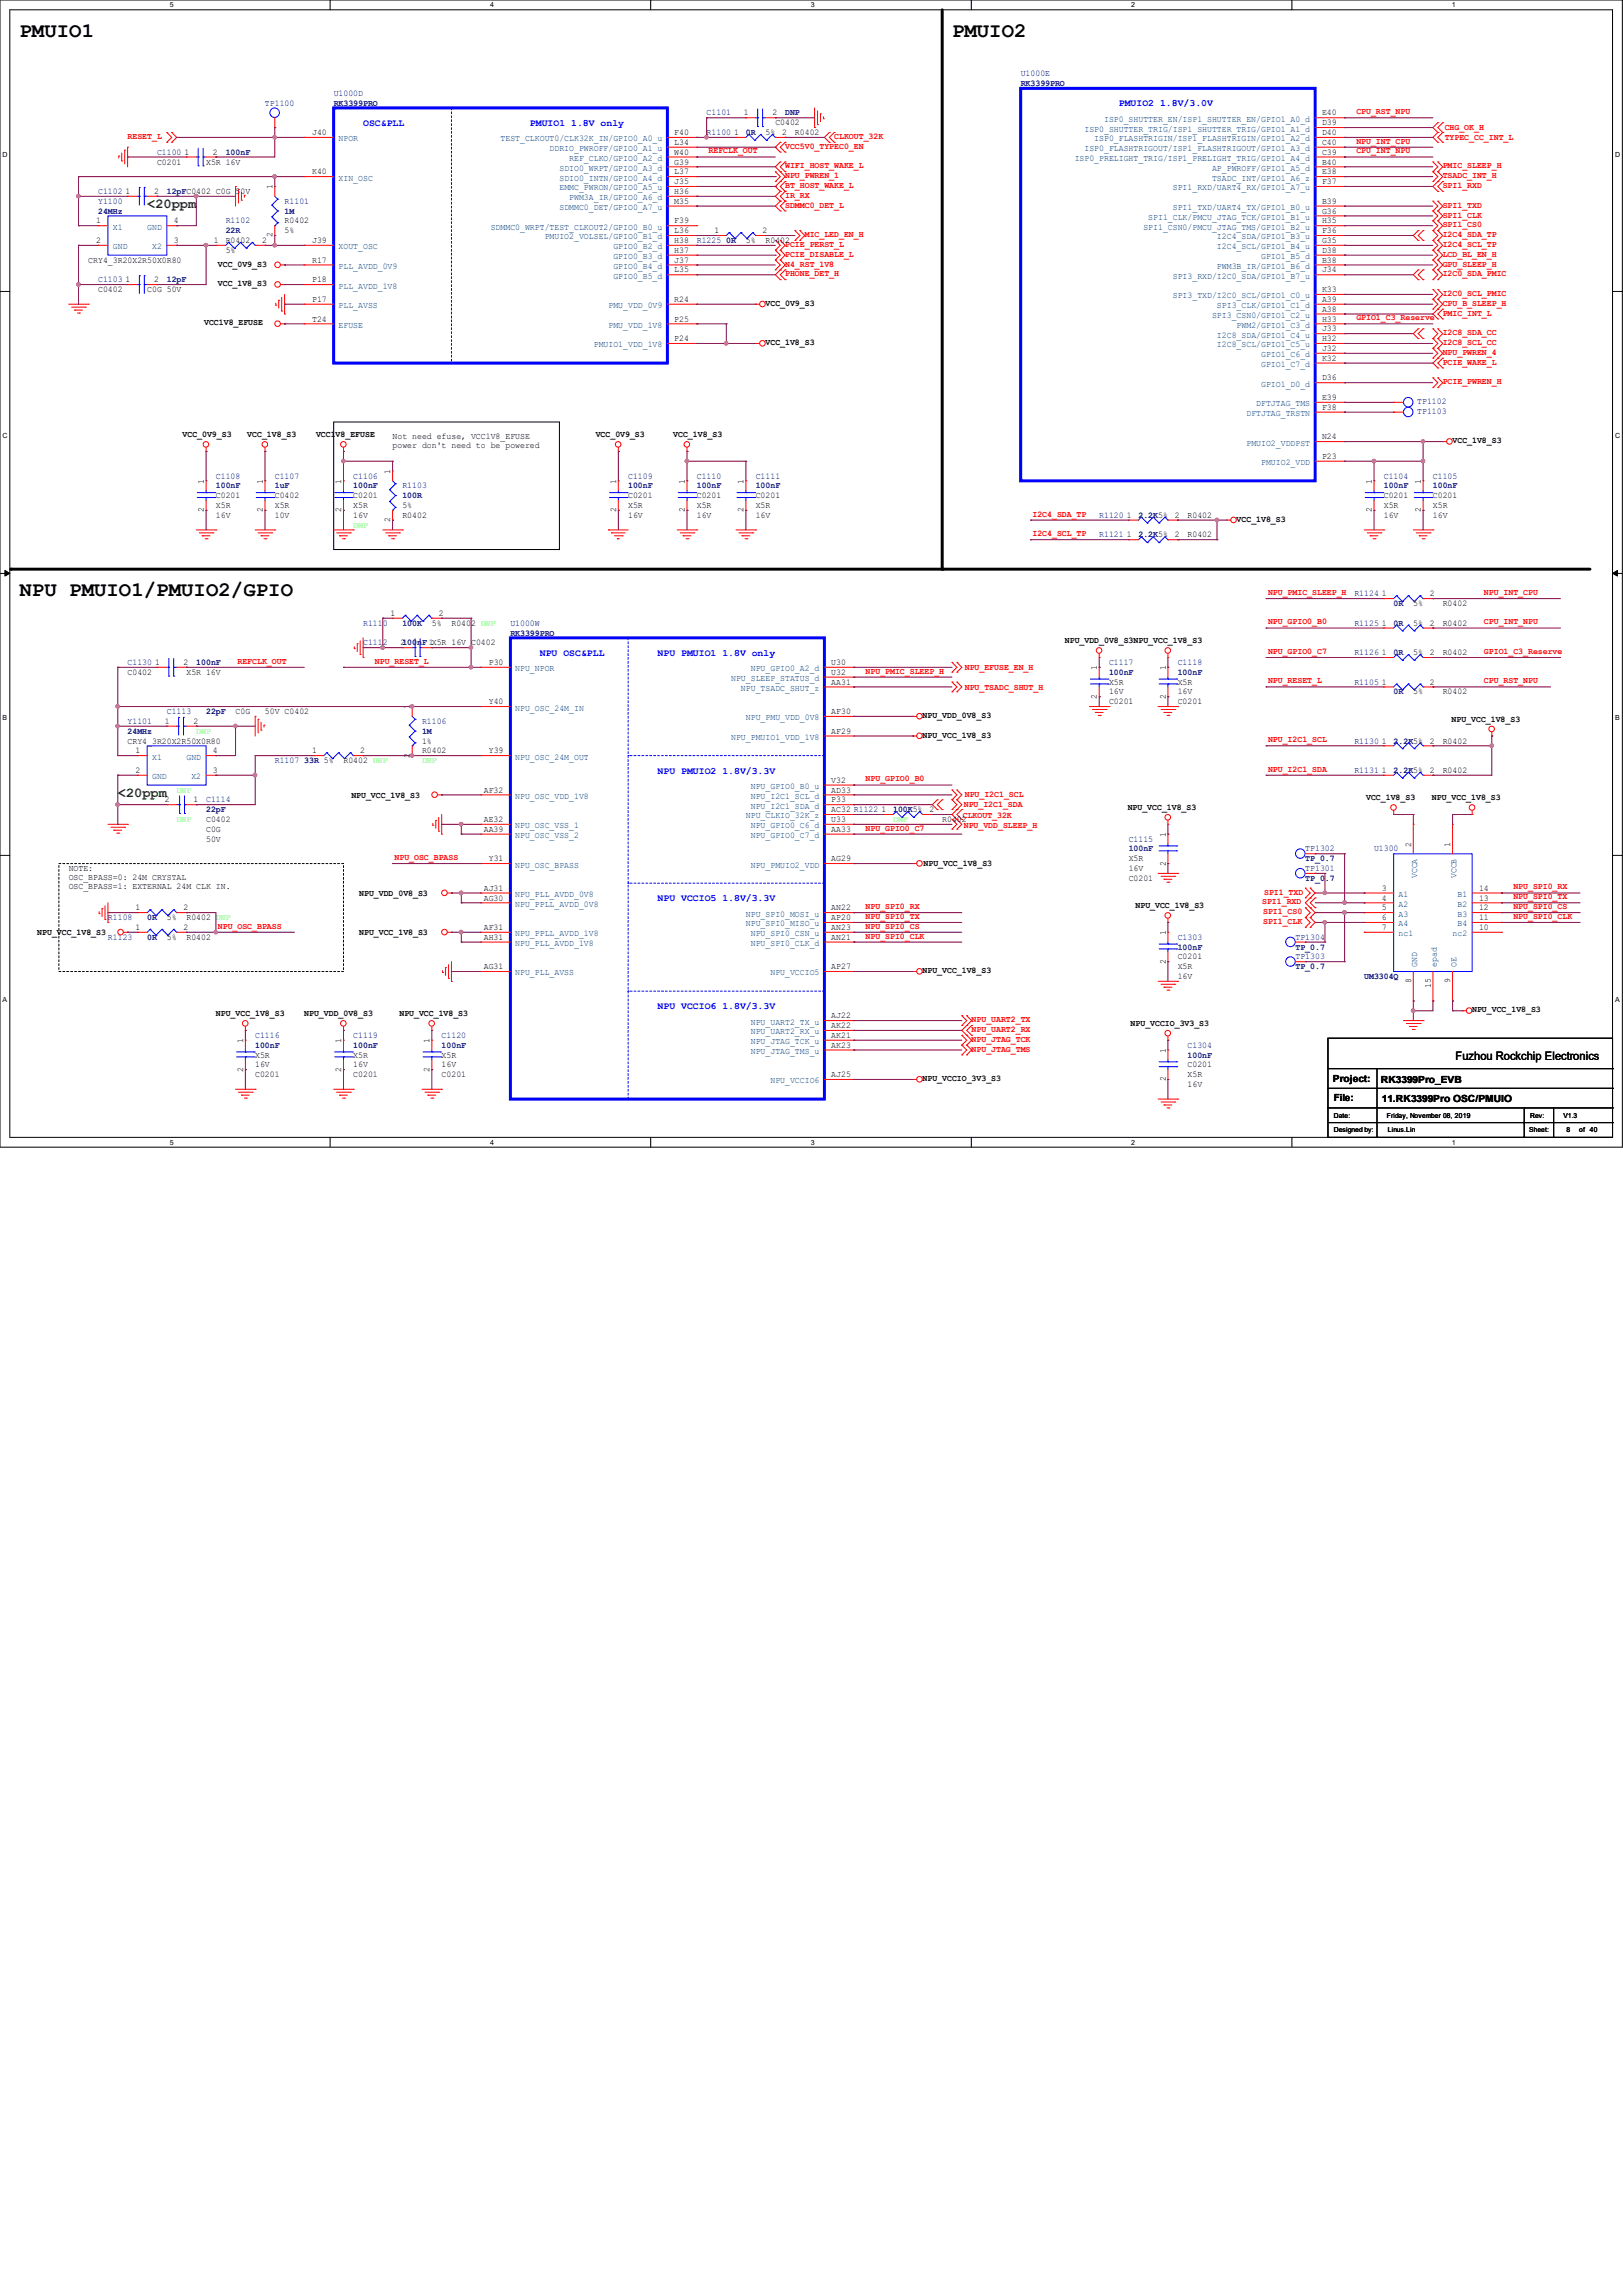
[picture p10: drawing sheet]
<svg xmlns="http://www.w3.org/2000/svg" width="210mm" height="297mm" viewBox="0 0 210 297" stroke-linecap="round" stroke-linejoin="round" font-family="sans-serif">
<defs><g id="words">
<g font-size="2.7">
<text x="2.5" y="4.8">PMUIO1</text>
<text x="123.2" y="4.8">PMUIO2</text>
<text x="2.5" y="77.2">NPU PMUIO1/PMUIO2/GPIO</text>
</g>
<g font-size="1.8" fill="#008000">
<text x="19" y="26.9">&lt;20ppm</text>
<text x="15.2" y="103.1">&lt;20ppm</text>
</g>
<text font-size="1.5" x="188.3" y="137.2">Fuzhou Rockchip Electronics</text>
<g font-size="1.3" fill="#00f">
<text x="47" y="16.3">OSC&amp;PLL</text>
<text x="68.6" y="16.3">PMUIO1 1.8V only</text>
<text x="144.8" y="13.8">PMUIO2 1.8V/3.0V</text>
<text x="69.8" y="84.9">NPU OSC&amp;PLL</text>
<text x="85.1" y="84.9">NPU PMUIO1 1.8V only</text>
<text x="85.1" y="100.1">NPU PMUIO2 1.8V/3.3V</text>
<text x="85.1" y="116.6">NPU VCCIO5 1.8V/3.3V</text>
<text x="85.1" y="130.6">NPU VCCIO6 1.8V/3.3V</text>
</g>
<g font-size="1.3">
<text x="172.5" y="140">Project:</text>
<text x="172.6" y="142.5">File:</text>
<text x="178.7" y="140.1">RK3399Pro_EVB</text>
<text x="178.8" y="142.7">11.RK3399Pro OSC/PMUIO</text>
</g>
<g font-size="1.1" fill="#000080">
<text x="132.1" y="11.1">RK3399PRO</text>
<text x="132.1" y="9.9">U1000E</text>
<text x="34.3" y="13.7">TP1100</text>
<text x="43.2" y="13.7">RK3399PRO</text>
<text x="43.2" y="12.4">U1000D</text>
<text x="91.4" y="17.5">R1100</text>
<text x="91.4" y="14.9">C1101</text>
<text x="96.5" y="17.5">0R</text>
<text x="101.6" y="14.9">DNP</text>
<text x="20.3" y="20">C1100</text>
<text x="29.2" y="20">100nF</text>
<text x="12.7" y="26.4">Y1100</text>
<text x="12.7" y="27.6">24MHz</text>
<text x="12.7" y="25.1">C1102</text>
<text x="21.6" y="25.1">12pFC0402 C0G 50V</text>
<text x="29.2" y="28.9">R1102</text>
<text x="36.8" y="26.4">R1101</text>
<text x="36.8" y="27.6">1M</text>
<text x="29.2" y="30.2">22R</text>
<text x="90.2" y="31.5">R1225</text>
<text x="94" y="31.5">0R</text>
<text x="12.7" y="36.5">C1103</text>
<text x="21.6" y="36.5">12pF</text>
<text x="183.4" y="53.6">TP1103</text>
<text x="183.4" y="52.3">TP1102</text>
<text x="27.9" y="61.9">C1108</text>
<text x="27.9" y="63.2">100nF</text>
<text x="35.6" y="61.9">C1107</text>
<text x="35.6" y="63.2">1uF</text>
<text x="45.7" y="61.9">C1106</text>
<text x="45.7" y="63.2">100nF</text>
<text x="52.1" y="63.2">R1103</text>
<text x="52.1" y="64.5">100R</text>
<text x="81.3" y="61.9">C1109</text>
<text x="81.3" y="63.2">100nF</text>
<text x="90.2" y="61.9">C1110</text>
<text x="90.2" y="63.2">100nF</text>
<text x="97.8" y="61.9">C1111</text>
<text x="97.8" y="63.2">100nF</text>
<text x="179.1" y="61.9">C1104</text>
<text x="179.1" y="63.2">100nF</text>
<text x="185.4" y="61.9">C1105</text>
<text x="185.4" y="63.2">100nF</text>
<text x="142.2" y="67">R1120</text>
<text x="142.2" y="69.6">R1121</text>
<text x="147.3" y="67">2.2K5%</text>
<text x="147.3" y="69.6">2.2K5%</text>
<text x="175.3" y="77.2">R1124</text>
<text x="47" y="83.5">C1112</text>
<text x="47" y="81">R1110</text>
<text x="52.1" y="81">100K</text>
<text x="66" y="82.3">RK3399PRO</text>
<text x="66" y="81">U1000W</text>
<text x="175.3" y="81">R1125</text>
<text x="180.3" y="81">0R</text>
<text x="180.3" y="78.4">0R</text>
<text x="16.5" y="86.1">C1130</text>
<text x="25.4" y="86.1">100nF</text>
<text x="143.5" y="86.1">C1117</text>
<text x="143.5" y="87.3">100nF</text>
<text x="152.4" y="86.1">C1118</text>
<text x="152.4" y="87.3">100nF</text>
<text x="175.3" y="84.8">R1126</text>
<text x="175.3" y="88.6">R1105</text>
<text x="180.3" y="84.8">0R</text>
<text x="180.3" y="89.9">0R</text>
<text x="16.5" y="93.7">Y1101</text>
<text x="16.5" y="95">24MHz</text>
<text x="21.6" y="92.4">C1113</text>
<text x="26.7" y="92.4">22pF</text>
<text x="54.6" y="93.7">R1106</text>
<text x="54.6" y="95">1M</text>
<text x="35.6" y="98.8">R1107</text>
<text x="39.4" y="98.8">33R 5%</text>
<text x="175.3" y="96.2">R1130</text>
<text x="175.3" y="100">R1131</text>
<text x="180.3" y="96.2">2.2K5%</text>
<text x="180.3" y="100">2.2K5%</text>
<text x="26.7" y="103.8">C1114</text>
<text x="26.7" y="105.1">22pF</text>
<text x="115.6" y="105.1">100K5%</text>
<text x="146" y="108.9">C1115</text>
<text x="146" y="110.2">100nF</text>
<text x="168.9" y="112.7">TP1301</text>
<text x="168.9" y="110.2">TP1302</text>
<text x="168.9" y="111.5">TP_0.7</text>
<text x="177.8" y="110.2">U1300</text>
<text x="14" y="119.1">R1108</text>
<text x="19" y="119.1">0R</text>
<text x="168.9" y="114">TP_0.7</text>
<text x="14" y="121.6">R1123</text>
<text x="19" y="121.6">0R</text>
<text x="152.4" y="121.6">C1303</text>
<text x="152.4" y="122.9">100nF</text>
<text x="167.6" y="124.2">TP1303</text>
<text x="167.6" y="125.4">TP_0.7</text>
<text x="167.6" y="121.6">TP1304</text>
<text x="167.6" y="122.9">TP_0.7</text>
<text x="176.5" y="126.7">UM3304Q</text>
<text x="33" y="134.3">C1116</text>
<text x="33" y="135.6">100nF</text>
<text x="45.7" y="134.3">C1119</text>
<text x="45.7" y="135.6">100nF</text>
<text x="57.1" y="134.3">C1120</text>
<text x="57.1" y="135.6">100nF</text>
<text x="153.7" y="135.6">C1304</text>
<text x="153.7" y="136.9">100nF</text>
</g>
<g font-size="1.1" fill="#f00">
<text x="16.5" y="18">RESET_L</text>
<text x="107.9" y="18">CLKOUT_32K</text>
<text x="175.5" y="14.8">CPU_RST_NPU</text>
<text x="186.9" y="16.8">CHG_OK_H</text>
<text x="91.7" y="19.9">REFCLK_OUT</text>
<text x="101.6" y="19.3">VCC5V0_TYPEC0_EN</text>
<text x="101.6" y="21.8">WIFI_HOST_WAKE_L</text>
<text x="101.6" y="23.1">NPU_PWREN_1</text>
<text x="175.5" y="18.6">NPU_INT_CPU</text>
<text x="175.5" y="19.9">CPU_INT_NPU</text>
<text x="186.7" y="21.8">PMIC_SLEEP_H</text>
<text x="186.7" y="23.1">TSADC_INT_H</text>
<text x="186.9" y="18.1">TYPEC_CC_INT_L</text>
<text x="101.6" y="25.6">IR_RX</text>
<text x="101.6" y="26.9">SDMMC0_DET_L</text>
<text x="101.6" y="24.3">BT_HOST_WAKE_L</text>
<text x="186.7" y="28.2">SPI1_CLK</text>
<text x="186.7" y="29.4">SPI1_CS0</text>
<text x="186.7" y="24.3">SPI1_RXD</text>
<text x="186.7" y="26.9">SPI1_TXD</text>
<text x="101.6" y="35.8">PHONE_DET_H</text>
<text x="101.6" y="34.5">N4_RST_1V8</text>
<text x="101.6" y="32">PCIE_PERST_L</text>
<text x="101.6" y="33.2">PCIE_DISABLE_L</text>
<text x="104.1" y="30.7">MIC_LED_EN_H</text>
<text x="186.7" y="35.8">I2C0_SDA_PMIC</text>
<text x="186.7" y="33.2">LCD_BL_EN_H</text>
<text x="186.7" y="32">I2C4_SCL_TP</text>
<text x="186.7" y="30.7">I2C4_SDA_TP</text>
<text x="186.7" y="34.5">GPU_SLEEP_H</text>
<text x="175.5" y="41.4">GPIO1_C3_Reserve</text>
<text x="186.7" y="39.6">CPU_B_SLEEP_H</text>
<text x="186.7" y="38.3">I2C0_SCL_PMIC</text>
<text x="186.7" y="40.9">PMIC_INT_L</text>
<text x="186.7" y="43.4">I2C8_SDA_CC</text>
<text x="186.7" y="44.7">I2C8_SCL_CC</text>
<text x="186.7" y="45.9">NPU_PWREN_4</text>
<text x="186.7" y="47.2">PCIE_WAKE_L</text>
<text x="186.7" y="49.7">PCIE_PWREN_H</text>
<text x="133.6" y="66.8">I2C4_SDA_TP</text>
<text x="133.6" y="69.4">I2C4_SCL_TP</text>
<text x="164.1" y="77">NPU_PMIC_SLEEP_H</text>
<text x="192" y="77">NPU_INT_CPU</text>
<text x="164.1" y="80.8">NPU_GPIO0_B0</text>
<text x="192" y="80.8">CPU_INT_NPU</text>
<text x="30.7" y="85.9">REFCLK_OUT</text>
<text x="48.5" y="85.9">NPU_RESET_L</text>
<text x="112" y="87.2">NPU_PMIC_SLEEP_H</text>
<text x="124.8" y="89.2">NPU_TSADC_SHUT_H</text>
<text x="124.8" y="86.7">NPU_EFUSE_EN_H</text>
<text x="164.1" y="88.4">NPU_RESET_L</text>
<text x="164.1" y="84.6">NPU_GPIO0_C7</text>
<text x="192" y="88.4">CPU_RST_NPU</text>
<text x="192" y="84.6">GPIO1_C3_Reserve</text>
<text x="112" y="101.1">NPU_GPIO0_B0</text>
<text x="164.1" y="96.1">NPU_I2C1_SCL</text>
<text x="164.1" y="99.9">NPU_I2C1_SDA</text>
<text x="112" y="107.5">NPU_GPIO0_C7</text>
<text x="124.6" y="105.9">CLKOUT_32K</text>
<text x="124.7" y="104.5">NPU_I2C1_SDA</text>
<text x="124.7" y="107.1">NPU_VDD_SLEEP_H</text>
<text x="124.8" y="103.1">NPU_I2C1_SCL</text>
<text x="51.1" y="111.3">NPU_OSC_BPASS</text>
<text x="112" y="118.9">NPU_SPI0_TX</text>
<text x="112" y="117.6">NPU_SPI0_RX</text>
<text x="163.3" y="117.1">SPI1_RXD</text>
<text x="163.4" y="118.3">SPI1_CS0</text>
<text x="163.4" y="119.6">SPI1_CLK</text>
<text x="163.6" y="115.8">SPI1_TXD</text>
<text x="195.8" y="116.4">NPU_SPI0_TX</text>
<text x="195.8" y="117.6">NPU_SPI0_CS</text>
<text x="195.8" y="118.9">NPU_SPI0_CLK</text>
<text x="195.8" y="115.1">NPU_SPI0_RX</text>
<text x="28.2" y="120.2">NPU_OSC_BPASS</text>
<text x="112" y="120.2">NPU_SPI0_CS</text>
<text x="112" y="121.5">NPU_SPI0_CLK</text>
<text x="125.7" y="134.8">NPU_JTAG_TCK</text>
<text x="125.7" y="136.1">NPU_JTAG_TMS</text>
<text x="125.7" y="132.3">NPU_UART2_TX</text>
<text x="125.7" y="133.6">NPU_UART2_RX</text>
</g>
<g font-size="1.1">
<text x="40.4" y="17.5">J40</text>
<text x="87.2" y="17.5">F40</text>
<text x="95" y="17.5">1</text>
<text x="96.3" y="14.9">1</text>
<text x="99.1" y="17.5">5%</text>
<text x="99.9" y="14.9">2</text>
<text x="100.3" y="16.2">C0402</text>
<text x="101.2" y="17.5">2</text>
<text x="102.9" y="17.5">R0402</text>
<text x="171.1" y="17.5">D40</text>
<text x="171.1" y="16.2">D39</text>
<text x="171.1" y="14.9">E40</text>
<text x="20.3" y="21.3">C0201</text>
<text x="23.9" y="20">1</text>
<text x="26.7" y="21.3">X5R 16V</text>
<text x="27.6" y="20">2</text>
<text x="40.4" y="22.6">K40</text>
<text x="87.2" y="18.8">L34</text>
<text x="87.2" y="20">W40</text>
<text x="87.2" y="23.8">J35</text>
<text x="87.2" y="21.3">G39</text>
<text x="87.2" y="22.6">L37</text>
<text x="171.1" y="23.8">F37</text>
<text x="171.1" y="22.6">E38</text>
<text x="171.1" y="21.3">B40</text>
<text x="171.1" y="20">C39</text>
<text x="171.1" y="18.8">C40</text>
<text x="12.4" y="28.9">1</text>
<text x="16.3" y="25.1">1</text>
<text x="19.9" y="25.1">2</text>
<text x="22.5" y="28.9">4</text>
<text x="35.3" y="24.5" transform="rotate(-90 35.3 24.5)">1</text>
<text x="36.8" y="28.9">R0402</text>
<text x="87.2" y="26.4">M35</text>
<text x="87.2" y="25.1">H36</text>
<text x="87.2" y="28.9">F39</text>
<text x="171.1" y="28.9">H35</text>
<text x="171.1" y="27.6">G36</text>
<text x="171.1" y="26.4">B39</text>
<text x="11.4" y="34">CRY4_3R20X2R50X0R80</text>
<text x="12.4" y="31.5">2</text>
<text x="22.5" y="31.5">3</text>
<text x="27.7" y="31.5">1</text>
<text x="28.2" y="34.5">VCC_0V9_S3</text>
<text x="29.2" y="31.5">R0402</text>
<text x="29.2" y="32.7">5%</text>
<text x="33.9" y="31.5">2</text>
<text x="35.3" y="30.7" transform="rotate(-90 35.3 30.7)">2</text>
<text x="36.8" y="30.2">5%</text>
<text x="40.4" y="31.5">J39</text>
<text x="40.4" y="34">R17</text>
<text x="87.2" y="35.3">L35</text>
<text x="87.2" y="32.7">H37</text>
<text x="87.2" y="34">J37</text>
<text x="87.2" y="30.2">L36</text>
<text x="87.2" y="31.5">H38</text>
<text x="92.5" y="30.2">1</text>
<text x="96.5" y="31.5">5%</text>
<text x="98.7" y="30.2">2</text>
<text x="99.1" y="31.5">R0402</text>
<text x="171.1" y="35.3">J34</text>
<text x="171.1" y="34">B38</text>
<text x="171.1" y="32.7">D38</text>
<text x="171.1" y="31.5">G35</text>
<text x="171.1" y="30.2">F36</text>
<text x="12.7" y="37.8">C0402</text>
<text x="16.3" y="36.5">1</text>
<text x="19" y="37.8">C0G 50V</text>
<text x="19.9" y="36.5">2</text>
<text x="28.2" y="37">VCC_1V8_S3</text>
<text x="40.4" y="41.6">T24</text>
<text x="40.4" y="36.5">P18</text>
<text x="40.4" y="39.1">P17</text>
<text x="87.2" y="41.6">P25</text>
<text x="87.2" y="39.1">R24</text>
<text x="99.1" y="39.6">VCC_0V9_S3</text>
<text x="171.1" y="41.6">H33</text>
<text x="171.1" y="40.3">A38</text>
<text x="171.1" y="39.1">A39</text>
<text x="171.1" y="37.8">K33</text>
<text x="26.4" y="42.1">VCC1V8_EFUSE</text>
<text x="87.2" y="44.2">P24</text>
<text x="99.1" y="44.7">VCC_1V8_S3</text>
<text x="171.1" y="46.7">K32</text>
<text x="171.1" y="45.4">J32</text>
<text x="171.1" y="44.2">H32</text>
<text x="171.1" y="42.9">J33</text>
<text x="171.1" y="49.2">D36</text>
<text x="171.1" y="51.8">E39</text>
<text x="171.1" y="53">F38</text>
<text x="23.6" y="56.6">VCC_0V9_S3</text>
<text x="32" y="56.6">VCC_1V8_S3</text>
<text x="40.9" y="56.6">VCC1V8_EFUSE</text>
<text x="50.8" y="56.9">Not need efuse, VCC1V8_EFUSE</text>
<text x="50.8" y="58">power don't need to be powered</text>
<text x="77.1" y="56.6">VCC_0V9_S3</text>
<text x="87.1" y="56.6">VCC_1V8_S3</text>
<text x="171.1" y="56.9">N24</text>
<text x="171.1" y="59.4">P23</text>
<text x="188" y="57.4">VCC_1V8_S3</text>
<text x="26.4" y="62.6" transform="rotate(-90 26.4 62.6)">1</text>
<text x="27.9" y="64.5">C0201</text>
<text x="27.9" y="65.7">X5R</text>
<text x="34" y="62.6" transform="rotate(-90 34 62.6)">1</text>
<text x="35.6" y="64.5">C0402</text>
<text x="35.6" y="65.7">X5R</text>
<text x="44.2" y="62.6" transform="rotate(-90 44.2 62.6)">1</text>
<text x="45.7" y="64.5">C0201</text>
<text x="45.7" y="65.7">X5R</text>
<text x="50.5" y="61.3" transform="rotate(-90 50.5 61.3)">1</text>
<text x="52.1" y="65.7">5%</text>
<text x="79.7" y="62.6" transform="rotate(-90 79.7 62.6)">1</text>
<text x="81.3" y="64.5">C0201</text>
<text x="81.3" y="65.7">X5R</text>
<text x="88.6" y="62.6" transform="rotate(-90 88.6 62.6)">1</text>
<text x="90.2" y="64.5">C0201</text>
<text x="90.2" y="65.7">X5R</text>
<text x="96.2" y="62.6" transform="rotate(-90 96.2 62.6)">1</text>
<text x="97.8" y="64.5">C0201</text>
<text x="97.8" y="65.7">X5R</text>
<text x="177.5" y="62.6" transform="rotate(-90 177.5 62.6)">1</text>
<text x="179.1" y="64.5">C0201</text>
<text x="179.1" y="65.7">X5R</text>
<text x="183.9" y="62.6" transform="rotate(-90 183.9 62.6)">1</text>
<text x="185.4" y="64.5">C0201</text>
<text x="185.4" y="65.7">X5R</text>
<text x="26.4" y="66.3" transform="rotate(-90 26.4 66.3)">2</text>
<text x="27.9" y="67">16V</text>
<text x="34" y="66.3" transform="rotate(-90 34 66.3)">2</text>
<text x="35.6" y="67">10V</text>
<text x="44.2" y="66.3" transform="rotate(-90 44.2 66.3)">2</text>
<text x="45.7" y="67">16V</text>
<text x="50.5" y="67.6" transform="rotate(-90 50.5 67.6)">2</text>
<text x="52.1" y="67">R0402</text>
<text x="79.7" y="66.3" transform="rotate(-90 79.7 66.3)">2</text>
<text x="81.3" y="67">16V</text>
<text x="88.6" y="66.3" transform="rotate(-90 88.6 66.3)">2</text>
<text x="90.2" y="67">16V</text>
<text x="96.2" y="66.3" transform="rotate(-90 96.2 66.3)">2</text>
<text x="97.8" y="67">16V</text>
<text x="145.8" y="67">1</text>
<text x="145.8" y="69.6">1</text>
<text x="152" y="67">2</text>
<text x="152" y="69.6">2</text>
<text x="153.7" y="67">R0402</text>
<text x="153.7" y="69.6">R0402</text>
<text x="160" y="67.5">VCC_1V8_S3</text>
<text x="177.5" y="66.3" transform="rotate(-90 177.5 66.3)">2</text>
<text x="179.1" y="67">16V</text>
<text x="183.9" y="66.3" transform="rotate(-90 183.9 66.3)">2</text>
<text x="185.4" y="67">16V</text>
<text x="178.8" y="77.2">1</text>
<text x="185" y="77.2">2</text>
<text x="50.5" y="79.7">1</text>
<text x="51.8" y="83.5">2100nF 1X5R 16V C0402</text>
<text x="55.9" y="81">5%</text>
<text x="56.8" y="79.7">2</text>
<text x="58.4" y="81">R0402 DNP</text>
<text x="137.8" y="83.3">NPU_VDD_0V8_S3NPU_VCC_1V8_S3</text>
<text x="178.8" y="81">1</text>
<text x="182.9" y="81">5%</text>
<text x="182.9" y="78.4">5%</text>
<text x="185" y="81">2</text>
<text x="186.7" y="81">R0402</text>
<text x="186.7" y="78.4">R0402</text>
<text x="16.5" y="87.3">C0402</text>
<text x="20.1" y="86.1">1</text>
<text x="23.7" y="86.1">2</text>
<text x="24.1" y="87.3">X5R 16V</text>
<text x="63.2" y="86.1">P30</text>
<text x="107.6" y="86.1">U30</text>
<text x="107.6" y="87.3">U32</text>
<text x="107.6" y="88.6">AA31</text>
<text x="141.9" y="86.7" transform="rotate(-90 141.9 86.7)">1</text>
<text x="143.5" y="88.6">X5R</text>
<text x="143.5" y="89.9">16V</text>
<text x="150.8" y="86.7" transform="rotate(-90 150.8 86.7)">1</text>
<text x="152.4" y="88.6">X5R</text>
<text x="152.4" y="89.9">16V</text>
<text x="178.8" y="84.8">1</text>
<text x="178.8" y="88.6">1</text>
<text x="182.9" y="84.8">5%</text>
<text x="182.9" y="89.9">5%</text>
<text x="185" y="84.8">2</text>
<text x="185" y="88.6">2</text>
<text x="186.7" y="84.8">R0402</text>
<text x="186.7" y="89.9">R0402</text>
<text x="21.3" y="93.7">1</text>
<text x="25" y="93.7">2</text>
<text x="30.5" y="92.4">C0G</text>
<text x="34.3" y="92.4">50V C0402</text>
<text x="53" y="91.8" transform="rotate(-90 53 91.8)">1</text>
<text x="63.2" y="91.1">Y40</text>
<text x="107.6" y="92.4">AF30</text>
<text x="107.6" y="95">AF29</text>
<text x="119.4" y="92.9">NPU_VDD_0V8_S3</text>
<text x="119.4" y="95.5">NPU_VCC_1V8_S3</text>
<text x="141.9" y="90.4" transform="rotate(-90 141.9 90.4)">2</text>
<text x="143.5" y="91.1">C0201</text>
<text x="150.8" y="90.4" transform="rotate(-90 150.8 90.4)">2</text>
<text x="152.4" y="91.1">C0201</text>
<text x="187.8" y="93.4">NPU_VCC_1V8_S3</text>
<text x="16.5" y="96.2">CRY4_3R20X2R50X0R80</text>
<text x="17.5" y="97.5">1</text>
<text x="17.5" y="100">2</text>
<text x="27.6" y="100">3</text>
<text x="27.6" y="97.5">4</text>
<text x="40.4" y="97.5">1</text>
<text x="44.4" y="98.8">R0402 DNP</text>
<text x="46.6" y="97.5">2</text>
<text x="53" y="98" transform="rotate(-90 53 98)">2</text>
<text x="54.6" y="97.5">R0402</text>
<text x="54.6" y="96.2">1%</text>
<text x="63.2" y="97.5">Y39</text>
<text x="107.6" y="101.3">V32</text>
<text x="178.8" y="96.2">1</text>
<text x="178.8" y="100">1</text>
<text x="185" y="96.2">2</text>
<text x="185" y="100">2</text>
<text x="186.7" y="96.2">R0402</text>
<text x="186.7" y="100">R0402</text>
<text x="21.3" y="103.8">2</text>
<text x="25" y="103.8">1</text>
<text x="26.7" y="106.4">C0402</text>
<text x="26.7" y="107.7">C0G</text>
<text x="45.5" y="103.2">NPU_VCC_1V8_S3</text>
<text x="62.6" y="107.7">AA39</text>
<text x="62.6" y="106.4">AE32</text>
<text x="62.6" y="102.6">AF32</text>
<text x="107.6" y="102.6">AD33</text>
<text x="107.6" y="103.8">P33</text>
<text x="107.6" y="105.1">AC32 R1122</text>
<text x="107.6" y="106.4">U33</text>
<text x="107.6" y="107.7">AA33</text>
<text x="114" y="105.1">1</text>
<text x="120.3" y="105.1">2</text>
<text x="121.9" y="106.4">R0402</text>
<text x="145.9" y="104.9">NPU_VCC_1V8_S3</text>
<text x="176.8" y="103.6">VCC_1V8_S3</text>
<text x="185.3" y="103.6">NPU_VCC_1V8_S3</text>
<text x="8.9" y="112.7">NOTE:</text>
<text x="8.9" y="113.9">OSC_BPASS=0: 24M CRYSTAL</text>
<text x="26.7" y="108.9">50V</text>
<text x="63.2" y="111.5">Y31</text>
<text x="107.6" y="111.5">AG29</text>
<text x="119.5" y="112.1">NPU_VCC_1V8_S3</text>
<text x="146" y="111.5">X5R</text>
<text x="146" y="112.7">16V</text>
<text x="150.8" y="112" transform="rotate(-90 150.8 112)">2</text>
<text x="150.8" y="108.3" transform="rotate(-90 150.8 108.3)">1</text>
<text x="182.6" y="109.6" transform="rotate(-90 182.6 109.6)">2</text>
<text x="187.7" y="109.6" transform="rotate(-90 187.7 109.6)">1</text>
<text x="8.9" y="115">OSC_BPASS=1: EXTERNAL 24M CLK IN.</text>
<text x="17.5" y="117.8">1</text>
<text x="21.6" y="119.1">5%</text>
<text x="23.7" y="117.8">2</text>
<text x="24.1" y="119.1">R0402 DNP</text>
<text x="46.5" y="115.9">NPU_VDD_0V8_S3</text>
<text x="62.6" y="115.3">AJ31</text>
<text x="62.6" y="116.5">AG30</text>
<text x="107.6" y="117.8">AN22</text>
<text x="107.6" y="119.1">AP20</text>
<text x="146" y="114">C0201</text>
<text x="146.9" y="117.6">NPU_VCC_1V8_S3</text>
<text x="178.8" y="115.3">3</text>
<text x="178.8" y="116.5">4</text>
<text x="178.8" y="117.8">5</text>
<text x="178.8" y="119.1">6</text>
<text x="191.4" y="119.1">11</text>
<text x="191.4" y="117.8">12</text>
<text x="191.4" y="116.5">13</text>
<text x="191.4" y="115.3">14</text>
<text x="4.8" y="121">NPU_VCC_1V8_S3</text>
<text x="17.5" y="120.4">1</text>
<text x="21.6" y="121.6">5%</text>
<text x="23.7" y="120.4">2</text>
<text x="24.1" y="121.6">R0402</text>
<text x="46.5" y="121">NPU_VCC_1V8_S3</text>
<text x="62.6" y="121.6">AH31</text>
<text x="62.6" y="120.4">AF31</text>
<text x="62.6" y="125.4">AG31</text>
<text x="107.6" y="120.4">AN23</text>
<text x="107.6" y="121.6">AN21</text>
<text x="107.6" y="125.4">AP27</text>
<text x="119.4" y="125.9">NPU_VCC_1V8_S3</text>
<text x="150.8" y="124.7" transform="rotate(-90 150.8 124.7)">2</text>
<text x="150.8" y="121" transform="rotate(-90 150.8 121)">1</text>
<text x="152.4" y="124.2">C0201</text>
<text x="152.4" y="125.4">X5R</text>
<text x="178.8" y="120.4">7</text>
<text x="191.4" y="120.4">10</text>
<text x="27.9" y="131.5">NPU_VCC_1V8_S3</text>
<text x="39.4" y="131.5">NPU_VDD_0V8_S3</text>
<text x="51.7" y="131.5">NPU_VCC_1V8_S3</text>
<text x="107.6" y="131.8">AJ22</text>
<text x="152.4" y="126.7">16V</text>
<text x="182.6" y="127.3" transform="rotate(-90 182.6 127.3)">8</text>
<text x="185.1" y="127.9" transform="rotate(-90 185.1 127.9)">15</text>
<text x="187.7" y="127.3" transform="rotate(-90 187.7 127.3)">9</text>
<text x="190.5" y="131">NPU_VCC_1V8_S3</text>
<text x="31.5" y="135" transform="rotate(-90 31.5 135)">1</text>
<text x="33" y="136.9">X5R</text>
<text x="44.2" y="135" transform="rotate(-90 44.2 135)">1</text>
<text x="45.7" y="136.9">X5R</text>
<text x="55.6" y="135" transform="rotate(-90 55.6 135)">1</text>
<text x="57.1" y="136.9">X5R</text>
<text x="107.6" y="133.1">AK22</text>
<text x="107.6" y="134.3">AK21</text>
<text x="107.6" y="135.6">AK23</text>
<text x="146.3" y="132.8">NPU_VCCIO_3V3_S3</text>
<text x="150.8" y="136.3" transform="rotate(-90 150.8 136.3)">1</text>
<text x="31.5" y="138.7" transform="rotate(-90 31.5 138.7)">2</text>
<text x="33" y="139.4">C0201</text>
<text x="33" y="138.1">16V</text>
<text x="44.2" y="138.7" transform="rotate(-90 44.2 138.7)">2</text>
<text x="45.7" y="139.4">C0201</text>
<text x="45.7" y="138.1">16V</text>
<text x="55.6" y="138.7" transform="rotate(-90 55.6 138.7)">2</text>
<text x="57.1" y="139.4">C0201</text>
<text x="57.1" y="138.1">16V</text>
<text x="107.6" y="139.4">AJ25</text>
<text x="119.4" y="139.9">NPU_VCCIO_3V3_S3</text>
<text x="150.8" y="140" transform="rotate(-90 150.8 140)">2</text>
<text x="153.7" y="138.1">C0201</text>
<text x="153.7" y="139.4">X5R</text>
<text x="153.7" y="140.7">16V</text>
</g>
<g font-size="1.1" fill="#004080">
<text x="140.3" y="17">ISP0_SHUTTER_TRIG/ISP1_SHUTTER_TRIG/GPIO1_A1_d</text>
<text x="142.9" y="15.7">ISP0_SHUTTER_EN/ISP1_SHUTTER_EN/GPIO1_A0_d</text>
<text x="43.8" y="18.3">NPOR</text>
<text x="43.8" y="23.4">XIN_OSC</text>
<text x="64.8" y="18.3">TEST_CLKOUT0/CLK32K_IN/GPIO0_A0_u</text>
<text x="71.1" y="19.6">DDRIO_PWROFF/GPIO0_A1_u</text>
<text x="72.4" y="22.1">SDIO0_WRPT/GPIO0_A3_d</text>
<text x="72.4" y="23.4">SDIO0_INTN/GPIO0_A4_d</text>
<text x="73.7" y="20.8">REF_CLKO/GPIO0_A2_d</text>
<text x="139.1" y="20.8">ISP0_PRELIGHT_TRIG/ISP1_PRELIGHT_TRIG/GPIO1_A4_d</text>
<text x="140.3" y="19.6">ISP0_FLASHTRIGOUT/ISP1_FLASHTRIGOUT/GPIO1_A3_d</text>
<text x="141.6" y="18.3">ISP0_FLASHTRIGIN/ISP1_FLASHTRIGIN/GPIO1_A2_d</text>
<text x="156.8" y="23.4">TSADC_INT/GPIO1_A6_z</text>
<text x="156.8" y="22.1">AP_PWROFF/GPIO1_A5_d</text>
<text x="14.6" y="29.7">X1</text>
<text x="19" y="29.7">GND</text>
<text x="63.5" y="29.7">SDMMC0_WRPT/TEST_CLKOUT2/GPIO0_B0_u</text>
<text x="72.4" y="27.2">SDMMC0_DET/GPIO0_A7_u</text>
<text x="72.4" y="24.6">EMMC_PWRON/GPIO0_A5_u</text>
<text x="73.7" y="25.9">PWM3A_IR/GPIO0_A6_d</text>
<text x="148" y="29.7">SPI1_CSN0/PMCU_JTAG_TMS/GPIO1_B2_u</text>
<text x="148.6" y="28.4">SPI1_CLK/PMCU_JTAG_TCK/GPIO1_B1_u</text>
<text x="151.8" y="27.2">SPI1_TXD/UART4_TX/GPIO1_B0_u</text>
<text x="151.8" y="24.6">SPI1_RXD/UART4_RX/GPIO1_A7_u</text>
<text x="14.6" y="32.3">GND</text>
<text x="19.7" y="32.3">X2</text>
<text x="43.8" y="32.3">XOUT_OSC</text>
<text x="43.8" y="34.8">PLL_AVDD_0V9</text>
<text x="70.5" y="31">PMUIO2_VOLSEL/GPIO0_B1_d</text>
<text x="79.4" y="33.5">GPIO0_B3_d</text>
<text x="79.4" y="34.8">GPIO0_B4_d</text>
<text x="79.4" y="32.3">GPIO0_B2_d</text>
<text x="157.5" y="34.8">PWM3B_IR/GPIO1_B6_d</text>
<text x="157.5" y="32.3">I2C4_SCL/GPIO1_B4_u</text>
<text x="157.5" y="31">I2C4_SDA/GPIO1_B3_u</text>
<text x="163.2" y="33.5">GPIO1_B5_d</text>
<text x="43.8" y="37.3">PLL_AVDD_1V8</text>
<text x="43.8" y="39.9">PLL_AVSS</text>
<text x="78.7" y="39.9">PMU_VDD_0V9</text>
<text x="79.4" y="36.1">GPIO0_B5_d</text>
<text x="151.8" y="38.6">SPI3_TXD/I2C0_SCL/GPIO1_C0_u</text>
<text x="151.8" y="36.1">SPI3_RXD/I2C0_SDA/GPIO1_B7_u</text>
<text x="156.8" y="41.1">SPI3_CSN0/GPIO1_C2_u</text>
<text x="157.5" y="39.9">SPI3_CLK/GPIO1_C1_d</text>
<text x="43.8" y="42.4">EFUSE</text>
<text x="76.8" y="45">PMUIO1_VDD_1V8</text>
<text x="78.7" y="42.4">PMU_VDD_1V8</text>
<text x="157.5" y="45">I2C8_SCL/GPIO1_C5_u</text>
<text x="157.5" y="43.7">I2C8_SDA/GPIO1_C4_u</text>
<text x="160" y="42.4">PWM2/GPIO1_C3_d</text>
<text x="163.2" y="47.5">GPIO1_C7_d</text>
<text x="163.2" y="46.2">GPIO1_C6_d</text>
<text x="161.3" y="53.8">DFTJTAG_TRSTN</text>
<text x="162.6" y="52.6">DFTJTAG_TMS</text>
<text x="163.2" y="50">GPIO1_D0_d</text>
<text x="161.3" y="57.7">PMUIO2_VDDPST</text>
<text x="163.2" y="60.2">PMUIO2_VDD</text>
<text x="66.7" y="86.9">NPU_NPOR</text>
<text x="94.6" y="88.1">NPU_SLEEP_STATUS_d</text>
<text x="95.9" y="89.4">NPU_TSADC_SHUT_z</text>
<text x="97.2" y="86.9">NPU_GPIO0_A2_d</text>
<text x="66.7" y="92">NPU_OSC_24M_IN</text>
<text x="94.6" y="95.8">NPU_PMUIO1_VDD_1V8</text>
<text x="96.5" y="93.2">NPU_PMU_VDD_0V8</text>
<text x="19.7" y="98.3">X1</text>
<text x="19.7" y="100.8">GND</text>
<text x="24.1" y="98.3">GND</text>
<text x="24.8" y="100.8">X2</text>
<text x="66.7" y="98.3">NPU_OSC_24M_OUT</text>
<text x="66.7" y="107.2">NPU_OSC_VSS_1</text>
<text x="66.7" y="103.4">NPU_OSC_VDD_1V8</text>
<text x="96.5" y="105.9">NPU_CLKIO_32K_z</text>
<text x="97.2" y="102.1">NPU_GPIO0_B0_u</text>
<text x="97.2" y="103.4">NPU_I2C1_SCL_d</text>
<text x="97.2" y="104.7">NPU_I2C1_SDA_d</text>
<text x="97.2" y="107.2">NPU_GPIO0_C6_d</text>
<text x="66.7" y="108.5">NPU_OSC_VSS_2</text>
<text x="66.7" y="112.3">NPU_OSC_BPASS</text>
<text x="97.2" y="108.5">NPU_GPIO0_C7_d</text>
<text x="97.2" y="112.3">NPU_PMUIO2_VDD</text>
<text x="183.4" y="113.7" transform="rotate(-90 183.4 113.7)">VCCA</text>
<text x="188.5" y="113.7" transform="rotate(-90 188.5 113.7)">VCCB</text>
<text x="66.7" y="116.1">NPU_PLL_AVDD_0V8</text>
<text x="66.7" y="117.4">NPU_PPLL_AVDD_0V8</text>
<text x="96.5" y="118.6">NPU_SPI0_MOSI_u</text>
<text x="96.5" y="119.9">NPU_SPI0_MISO_u</text>
<text x="181" y="116.1">A1</text>
<text x="181" y="117.4">A2</text>
<text x="181" y="118.6">A3</text>
<text x="181" y="119.9">A4</text>
<text x="188.6" y="119.9">B4</text>
<text x="188.6" y="118.6">B3</text>
<text x="188.6" y="117.4">B2</text>
<text x="188.6" y="116.1">B1</text>
<text x="66.7" y="122.4">NPU_PLL_AVDD_1V8</text>
<text x="66.7" y="121.2">NPU_PPLL_AVDD_1V8</text>
<text x="97.2" y="121.2">NPU_SPI0_CSN_u</text>
<text x="97.2" y="122.4">NPU_SPI0_CLK_d</text>
<text x="181" y="121.2">nc1</text>
<text x="183.4" y="125.1" transform="rotate(-90 183.4 125.1)">GND</text>
<text x="185.9" y="125.1" transform="rotate(-90 185.9 125.1)">epad</text>
<text x="188" y="121.2">nc2</text>
<text x="188.5" y="125.1" transform="rotate(-90 188.5 125.1)">OE</text>
<text x="66.7" y="126.2">NPU_PLL_AVSS</text>
<text x="99.7" y="126.2">NPU_VCCIO5</text>
<text x="97.2" y="132.6">NPU_UART2_TX_u</text>
<text x="97.2" y="133.9">NPU_UART2_RX_u</text>
<text x="97.2" y="135.1">NPU_JTAG_TCK_u</text>
<text x="97.2" y="136.4">NPU_JTAG_TMS_u</text>
<text x="99.7" y="140.2">NPU_VCCIO6</text>
</g>
<g font-size="1.1" fill="#0f0">
<text x="45.7" y="68.3">DNP</text>
<text x="25.4" y="95">DNP</text>
<text x="54.6" y="98.8">DNP</text>
<text x="22.9" y="102.6">DNP</text>
<text x="22.9" y="106.4">DNP</text>
<text x="115.6" y="106.4">DNP</text>
</g>
<g font-size=".9">
<text x="22" y=".9">5</text>
<text x="63.4" y=".9">4</text>
<text x="104.9" y=".9">3</text>
<text x="146.4" y=".9">2</text>
<text x="187.9" y=".9">1</text>
<text x=".3" y="20.3">D</text>
<text x="209" y="20.3">D</text>
<text x=".3" y="56.7">C</text>
<text x="209" y="56.7">C</text>
<text x=".3" y="93.2">B</text>
<text x="209" y="93.2">B</text>
<text x=".3" y="129.7">A</text>
<text x="209" y="129.7">A</text>
<text x="22" y="148.1">5</text>
<text x="63.4" y="148.1">4</text>
<text x="104.9" y="148.1">3</text>
<text x="146.4" y="148.1">2</text>
<text x="172.6" y="146.5">Designed by:</text>
<text x="172.6" y="144.7">Date:</text>
<text x="179.5" y="144.7">Friday, November 08, 2019</text>
<text x="179.6" y="146.5">Linus.Lin</text>
<text x="187.9" y="148.1">1</text>
<text x="197.9" y="146.5">Sheet:</text>
<text x="198" y="144.7">Rev:</text>
<text x="202.3" y="144.7">V1.3</text>
<text x="202.7" y="146.5">8</text>
<text x="204.3" y="146.5">of 40</text>
</g>
</g></defs>
<path d="M0 0h209.9v148.5h-209.9zM1.3 1.3h207.4v145.9h-207.4z" fill="none" stroke="#000" stroke-width=".13"/>
<g fill="#fff">
<path d="M22 .1h.5v1h-.5z"/>
<path d="M22 147.3h.5v1h-.5z"/>
</g>
<path d="M42.7 0v1.3M42.7 147.2v1.3" fill="none" stroke="#000" stroke-width=".13"/>
<g fill="#fff">
<path d="M63.4 .1h.5v1h-.5z"/>
<path d="M63.4 147.3h.5v1h-.5z"/>
</g>
<path d="M84.2 0v1.3M84.2 147.2v1.3" fill="none" stroke="#000" stroke-width=".13"/>
<g fill="#fff">
<path d="M104.9 .1h.5v1h-.5z"/>
<path d="M104.9 147.3h.5v1h-.5z"/>
</g>
<path d="M125.7 0v1.3M125.7 147.2v1.3" fill="none" stroke="#000" stroke-width=".13"/>
<g fill="#fff">
<path d="M146.4 .1h.5v1h-.5z"/>
<path d="M146.4 147.3h.5v1h-.5z"/>
</g>
<path d="M167.2 0v1.3M167.2 147.2v1.3" fill="none" stroke="#000" stroke-width=".13"/>
<g fill="#fff">
<path d="M187.9 .1h.5v1h-.5z"/>
<path d="M187.9 147.3h.5v1h-.5z"/>
<path d="M.3 19.5h.7v1h-.7z"/>
<path d="M209 19.5h.6v1h-.6z"/>
<path d="M.3 55.9h.7v1h-.7z"/>
<path d="M209 55.9h.6v1h-.6z"/>
</g>
<path d="M0 37.7h1.3M208.7 37.7h1.2" fill="none" stroke="#000" stroke-width=".13"/>
<g fill="#fff">
<path d="M.3 92.4h.6v1h-.6z"/>
<path d="M209 92.4h.6v1h-.6z"/>
</g>
<path d="M0 74.2h1.3M208.7 74.2h1.2" fill="none" stroke="#000" stroke-width=".13"/>
<path d="M.6 73.8l.7 .4-.7 .3zM208.7 74.2l.6-.4v.7z" fill="#000" stroke="#000" stroke-width=".13"/>
<g fill="#fff">
<path d="M.3 128.9h.6v1h-.6z"/>
<path d="M209 128.9h.5v1h-.5z"/>
</g>
<g fill="none" stroke="#000" stroke-width=".13">
<path d="M43.2 54.6h29.2v16.5h-29.2zM0 110.7h1.3M208.7 110.7h1.2M171.8 134.4h36.9v12.8h-36.9zM171.8 138.3h36.9M178.2 138.3v8.9M208.7 138.3h.1M171.8 140.8h36.9M171.8 143.4h36.9M171.8 145.3h36.9M178.2 147.2h.1M197.2 147.2h.1"/>
<path d="M197.2 143.4v3.8M201 147.2h.1M201 143.4v3.8M208.7 140.8h.1M208.7 143.4h.1M208.7 145.3h.1"/>
</g>
<path d="M121.9 1.3v72.4M1.4 73.7h204.3" fill="none" stroke="#000" stroke-width=".38"/>
<g fill="#000">
<circle cx="1.4" cy="73.7" r=".19"/>
<circle cx="121.9" cy="73.7" r=".19"/>
</g>
<path d="M7.6 111.8h36.8v13.9h-36.8z" fill="none" stroke="#000" stroke-width=".13" stroke-dasharray=".3"/>
<g fill="none" stroke="#f00" stroke-width=".13">
<path d="M15.7 19.8v1M16.1 19.4h.1M16.1 19.4v1.8M16.5 19h.1M16.5 19v2.6M21.6 17.1h.1M21.6 18.4h.1M21.6 17.1l.6 .7-.6 .6M22.2 18.4h.1M22.2 17.1h.1M22.2 17.1l.7 .7-.7 .6M35.6 16.5h.1"/>
<path d="M35.6 15.2v1.3M39.4 17.8h.1M39.4 17.8h3.8M86.4 17.8h3.8M86.4 19h3.8M90.2 19h.1M90.2 17.8h.1M95.2 17.8h.1M95.2 17.8h1.3M96.5 15.2h.1M96.5 15.2h1.3M99.1 15.2h1.2"/>
<path d="M100.3 15.2h.1M100.3 17.8h1.3M101 18.4h.1M101 19.7h.1M101 18.4l-.7 .6 .7 .7M101.6 19.7h.1M101.6 18.4h.1M101.6 17.8h.1M101.6 18.4l-.6 .6 .6 .7M105.4 16.5h.1M105.4 14v2.5M105.8 16.1h.1"/>
<path d="M105.8 14.4v1.7M106.2 14.7h.1M106.2 14.7v1M106.6 15.4h.1M106.6 15.1v.3M107.3 18.4h.1M107.3 17.1h.1M107.3 17.1l-.6 .7 .6 .6M107.9 17.1h.1M107.9 18.4h.1M107.9 17.1l-.6 .7 .6 .6M170.2 17.8h3.8"/>
<path d="M170.2 19h3.8M170.2 16.5h3.8M170.2 15.2h3.8M174 19h.1M174 17.8h.1M174 16.5h.1M174 15.2h.1M186.1 17.1h.1M186.1 18.4h.1M186.1 15.9h.1M186.1 17.1l-.7 .7 .7 .6M186.1 15.9l-.7 .6 .7 .6"/>
<path d="M186.7 18.4h.1M186.7 17.1h.1M186.7 15.9h.1M186.7 17.1l-.6 .7 .6 .6M186.7 15.9l-.6 .6 .6 .6M8.9 39.4h2.5M9.3 39.8h1.7M11 39.8h.1M11.4 39.4h.1M12.7 29.2h.1M12.7 31.7h.1M12.7 31.7h1.3"/>
<path d="M12.7 29.2h1.3M15.4 20.2h.1M15.4 20.2v.2M15.7 20.8h.1M16.5 36.8h.1M16.5 25.4h.1M16.5 36.8h1.3M16.5 25.4h1.3M19 36.8h1.3M19 25.4h1.3M20.3 36.8h.1M20.3 25.4h.1"/>
<path d="M21.6 31.7h1.3M21.6 29.2h1.3M22.9 31.7h.1M22.9 29.2h.1M24.1 20.3h.1M24.1 20.3h1.3M26.7 20.3h1.2M27.9 20.3h.1M27.9 31.7h.1M27.9 31.7h1.3M30.5 24.1h.1M30.5 24.1v2.6"/>
<path d="M30.9 24.5h.1M30.9 24.5v1.8M31.2 25.9h.1M31.2 24.9v1M31.6 25.3h.1M31.6 25.3v.2M33 31.7h1.3M34.3 31.7h.1M35.6 24.1h.1M35.6 30.5h.1M35.6 24.1v1.3M35.6 29.2v1.3"/>
<path d="M35.7 39.5h.1M35.7 39.2v.3M36.1 38.9h.1M36.1 38.9v1M36.3 36.8h.5M36.3 34.3h.5M36.4 38.5v1.8M36.8 36.8h.1M36.8 34.3h.1M36.8 38.1v2.5M39.4 22.9h.1M39.4 31.7h.1"/>
<path d="M39.4 34.3h.1M39.4 36.8h.1M39.4 39.4h.1M39.4 36.8h3.8M39.4 34.3h3.8M39.4 39.4h3.8M39.4 31.7h3.8M39.4 22.9h3.8M86.4 34.3h3.8M86.4 39.4h3.8M86.4 30.5h3.8M86.4 20.3h3.8"/>
<path d="M86.4 35.6h3.8M86.4 33h3.8M86.4 31.7h3.8M86.4 29.2h3.8M86.4 26.7h3.8M86.4 24.1h3.8M86.4 22.9h3.8M86.4 21.6h3.8M86.4 25.4h3.8M90.2 20.3h.1M90.2 35.6h.1M90.2 26.7h.1"/>
<path d="M90.2 24.1h.1M90.2 25.4h.1M90.2 29.2h.1M90.2 33h.1M90.2 39.4h.1M90.2 34.3h.1M90.2 30.5h.1M90.2 21.6h.1M90.2 31.7h.1M90.2 22.9h.1M92.7 30.5h.1M92.7 30.5h1.3"/>
<path d="M97.8 39.4h.1M97.8 39.4h.5M97.8 30.5h1.3M99.1 30.5h.1M100.3 34.9h.1M100.3 33.7h.1M100.3 23.5h.1M100.3 22.2h.1M100.3 32.4h.1M100.3 31.1h.1M100.3 32.4l.7 .6-.7 .7M100.3 33.7l.7 .6-.7 .6"/>
<path d="M100.3 22.2l.7 .7-.7 .6M100.3 31.1l.7 .6-.7 .7M101 24.8h.1M101 26h.1M101 34.9h.1M101 36.2h.1M101 33.7h.1M101 27.3h.1M101 21h.1M101 22.2h.1M101 23.5h.1M101 32.4h.1"/>
<path d="M101 31.1h.1M101 24.8l-.7 .6 .7 .6M101 33.7l.6 .6-1.3 1.3 .7 .6M101 32.4l.6 .6-.6 .7M101 26l-.7 .7 .7 .6M101 21l-.7 .6 1.3 1.3-1.3 1.2 .7 .7M101 31.1l.6 .6-.6 .7M101.6 26h.1M101.6 24.8h.1M101.6 36.2h.1M101.6 34.9h.1M101.6 27.3h.1"/>
<path d="M101.6 22.2h.1M101.6 21h.1M101.6 23.5h.1M101.6 24.8l-.6 .6 .6 .6M101.6 34.9l-.6 .7 .6 .6M101.6 26l-.6 .7 .6 .6M101.6 23.5l-.6 .6 .6 .7M101.6 21l-.6 .6 .6 .6M102.9 31.1h.1M102.9 29.8h.1M102.9 29.8l.6 .7-.6 .6M103.5 31.1h.1"/>
<path d="M103.5 29.8h.1M103.5 29.8l.6 .7-.6 .6M170.2 34.3h3.8M170.2 39.4h3.8M170.2 30.5h3.8M170.2 20.3h3.8M170.2 38.1h3.8M170.2 35.6h3.8M170.2 33h3.8M170.2 31.7h3.8M170.2 29.2h3.8M170.2 27.9h3.8"/>
<path d="M170.2 26.7h3.8M170.2 24.1h3.8M170.2 22.9h3.8M170.2 21.6h3.8M174 39.4h.1M174 38.1h.1M174 35.6h.1M174 34.3h.1M174 33h.1M174 31.7h.1M174 30.5h.1M174 29.2h.1"/>
<path d="M174 27.9h.1M174 26.7h.1M174 24.1h.1M174 22.9h.1M174 21.6h.1M174 20.3h.1M183.5 34.9h.1M183.5 36.2h.1M183.5 29.8h.1M183.5 31.1h.1M183.5 29.8l-.6 .7 .6 .6M183.5 34.9l-.6 .7 .6 .6"/>
<path d="M184.1 36.2h.1M184.1 34.9h.1M184.1 31.1h.1M184.1 29.8h.1M184.1 29.8l-.6 .7 .6 .6M184.1 34.9l-.6 .7 .6 .6M185.4 28.6h.1M185.4 27.3h.1M185.4 29.8h.1M185.4 26h.1M185.4 38.7h.1M185.4 36.2h.1"/>
<path d="M185.4 34.9h.1M185.4 37.5h.1M185.4 22.2h.1M185.4 21h.1M185.4 23.5h.1M185.4 33.7h.1M185.4 32.4h.1M185.4 31.1h.1M185.4 27.3l.7 .6-.7 .7M185.4 28.6l.7 .6-.7 .6M185.4 26l.7 .7-.7 .6M185.4 38.7l.7 .7-.7 .6"/>
<path d="M185.4 37.5l.7 .6-.7 .6M185.4 32.4l.7 .6-.7 .7M185.4 34.9l.7 .7-.7 .6M185.4 21l.7 .6-.7 .6M185.4 22.2l.7 .7-.7 .6M185.4 31.1l.7 .6-.7 .7M185.4 29.8l.7 .7-.7 .6M185.4 33.7l.7 .6-.7 .6M186.1 28.6h.1M186.1 27.3h.1M186.1 29.8h.1M186.1 23.5h.1"/>
<path d="M186.1 24.8h.1M186.1 26h.1M186.1 38.7h.1M186.1 36.2h.1M186.1 34.9h.1M186.1 37.5h.1M186.1 22.2h.1M186.1 21h.1M186.1 33.7h.1M186.1 32.4h.1M186.1 31.1h.1M186.1 27.3l.6 .6-.6 .7"/>
<path d="M186.1 28.6l.6 .6-.6 .6M186.1 22.2l.6 .7-1.3 1.2 .7 .7M186.1 26l.6 .7-.6 .6M186.1 38.7l.6 .7-1.3 1.2 .7 .7M186.1 31.1l.6 .6-.6 .7M186.1 34.9l.6 .7-.6 .6M186.1 37.5l.6 .6-.6 .6M186.1 21l.6 .6-.6 .6M186.1 32.4l.6 .6-.6 .7M186.1 29.8l.6 .7-.6 .6M186.1 33.7l.6 .6-.6 .6M186.7 24.8h.1"/>
<path d="M186.7 23.5h.1M186.7 23.5l-.6 .6 .6 .7M9.7 40.1h.1M9.7 40.1h1M10 40.5h.3M10.3 40.5h.1M26.7 58.4h.1M26.7 57.9v.5M34.3 58.4h.1M34.3 57.9v.5M36.3 41.9h.5M36.4 40.3h.1"/>
<path d="M36.8 41.9h.1M36.8 40.6h.1M39.4 41.9h.1M39.4 41.9h3.8M44.4 58.4h.1M44.4 57.9v.5M80 58.4h.1M80 57.9v.5M86.4 41.9h3.8M86.4 44.4h3.8M88.9 58.4h.1M88.9 57.9v.5"/>
<path d="M90.2 41.9h.1M90.2 44.4h.1M97.8 44.4h.1M97.8 44.4h.5M170.2 41.9h3.8M170.2 44.4h3.8M170.2 57.1h3.8M170.2 53.3h3.8M170.2 49.5h3.8M170.2 47h3.8M170.2 45.7h3.8M170.2 43.2h3.8"/>
<path d="M170.2 40.6h3.8M170.2 59.7h3.8M170.2 52.1h3.8M174 49.5h.1M174 47h.1M174 57.1h.1M174 45.7h.1M174 44.4h.1M174 43.2h.1M174 41.9h.1M174 40.6h.1M174 59.7h.1"/>
<path d="M174 52.1h.1M174 53.3h.1M180.3 53.3h.1M180.3 52.1h.1M180.3 53.3h1.3M180.3 52.1h1.3M183.5 42.5h.1M183.5 43.8h.1M183.5 42.5l-.6 .7 .6 .6M184.1 43.8h.1M184.1 42.5h.1M184.1 42.5l-.6 .7 .6 .6"/>
<path d="M185.4 40h.1M185.4 43.8h.1M185.4 42.5h.1M185.4 45.1h.1M185.4 46.4h.1M185.4 50.2h.1M185.4 48.9h.1M185.4 42.5l.7 .7-.7 .6M185.4 43.8l.7 .6-.7 .7M185.4 45.1l.7 .6-.7 .7M185.4 48.9l.7 .6-.7 .7M186.1 40h.1"/>
<path d="M186.1 41.3h.1M186.1 43.8h.1M186.1 42.5h.1M186.1 45.1h.1M186.1 46.4h.1M186.1 50.2h.1M186.1 48.9h.1M186.1 47.6h.1M186.1 42.5l.6 .7-.6 .6M186.1 43.8l.6 .6-.6 .7M186.1 45.1l.6 .6-1.3 1.3 .7 .6M186.1 48.9l.6 .6-.6 .7"/>
<path d="M186.7 57.1h.1M186.7 41.3h.1M186.7 40h.1M186.7 47.6h.1M186.7 46.4h.1M186.7 57.1h.5M186.7 40l-.6 .6 .6 .7M186.7 46.4l-.6 .6 .6 .6M25.4 68.6h2.5M25.8 69h1.8M26.2 69.3h.1M26.2 69.3h1"/>
<path d="M26.5 69.7h.3M26.7 62.2h.1M26.7 66h.1M26.7 62.2v1.3M26.7 64.8v1.2M26.8 69.7h.1M27.6 69h.1M27.9 68.6h.1M33 68.6h2.6M33.4 69h1.8M33.8 69.3h.1M33.8 69.3h1"/>
<path d="M34.2 69.7h.2M34.3 62.2h.1M34.3 66h.1M34.3 62.2v1.3M34.3 64.8v1.2M34.4 69.7h.1M35.2 69h.1M35.6 68.6h.1M43.2 68.6h2.5M43.6 69h1.7M43.9 69.3h.1M43.9 69.3h1.1"/>
<path d="M44.3 69.7h.3M44.4 62.2h.1M44.4 66h.1M44.4 62.2v1.3M44.4 64.8v1.2M44.6 69.7h.1M45.3 69h.1M45.7 68.6h.1M49.5 68.6h2.6M49.9 69h1.8M50.3 69.3h.1M50.3 69.3h1"/>
<path d="M50.7 69.7h.2M50.8 61h.1M50.8 67.3h.1M50.8 61v1.2M50.8 66v1.3M50.9 69.7h.1M51.7 69h.1M52.1 68.6h.1M78.7 68.6h.1M78.7 68.6h2.6M79.1 69h.1M79.1 69h1.8"/>
<path d="M79.5 69.3h1M79.9 69.7h.1M79.9 69.7h.2M80 62.2h.1M80 66h.1M80 62.2v1.3M80 64.8v1.2M80.5 69.3h.1M87.6 68.6h2.6M88 69h1.8M88.4 69.3h.1M88.4 69.3h1"/>
<path d="M88.8 69.7h.2M88.9 62.2h.1M88.9 66h.1M88.9 62.2v1.3M88.9 64.8v1.2M89 69.7h.1M89.8 69h.1M90.2 68.6h.1M95.2 68.6h2.6M95.6 69h1.8M96 69.3h.1M96 69.3h1"/>
<path d="M96.4 69.7h.2M96.5 62.2h.1M96.5 66h.1M96.5 62.2v1.3M96.5 64.8v1.2M96.6 69.7h.1M97.4 69h.1M97.8 68.6h.1M146 67.3h.1M146 69.8h.1M146 67.3h1.3M146 69.8h1.3"/>
<path d="M151.1 67.3h1.3M151.1 69.8h1.3M152.4 67.3h.1M152.4 69.8h.1M158.7 67.3h.1M158.7 67.3h.6M176.5 68.6h2.6M176.9 69h1.8M177.3 69.3h.1M177.3 69.3h1M177.7 69.7h.2M177.8 62.2h.1"/>
<path d="M177.8 66h.1M177.8 62.2v1.3M177.8 64.8v1.2M177.9 69.7h.1M178.7 69h.1M179.1 68.6h.1M179.1 77.5h.1M179.1 77.5h1.2M182.9 68.6h2.5M183.3 69h1.7M183.6 69.3h.1M183.6 69.3h1.1"/>
<path d="M184 69.7h.3M184.1 62.2h.1M184.1 66h.1M184.1 77.5h1.3M184.1 62.2v1.3M184.1 64.8v1.2M184.3 69.7h.1M185 69h.1M185.4 68.6h.1M185.4 77.5h.1M17.8 97.8h.1M17.8 97.8h1.2"/>
<path d="M20.3 86.4h.1M20.3 86.4h1.3M21.6 94h.1M21.6 94h1.3M22.9 86.4h1.2M24.1 86.4h.1M24.1 94h1.3M25.4 94h.1M26.7 97.8h1.2M27.9 97.8h.1M33 92.7h.1M33 92.7v2.5"/>
<path d="M33.4 93.1h.1M33.4 93.1v1.8M33.8 94.5h.1M33.8 93.5v1M34.2 93.9h.1M34.2 93.9v.2M40.6 97.8h.1M40.6 97.8h1.3M45.7 97.8h1.3M45.8 83.9h.1M45.8 83.7v.2M46.2 83.3h.1"/>
<path d="M46.2 83.3v1M46.6 84.7h.1M46.6 82.9v1.8M47 85.1h.1M47 97.8h.1M47 82.5v2.6M50.8 80h.1M50.8 80h1.3M52.1 83.8h.1M52.1 83.8h1.2M53.3 91.4h.1M53.3 97.8h.1"/>
<path d="M53.3 91.4v1.3M53.3 96.5v1.3M54.6 83.8h1.3M55.9 83.8h.1M55.9 80h1.2M57.1 80h.1M62.2 97.8h.1M62.2 91.4h.1M62.2 86.4h.1M62.2 91.4h3.8M62.2 97.8h3.8M62.2 86.4h3.8"/>
<path d="M106.7 92.7h3.8M106.7 95.2h3.8M106.7 88.9h3.8M106.7 86.4h3.8M106.7 87.6h3.8M110.5 86.4h.1M110.5 87.6h.1M110.5 88.9h.1M110.5 92.7h.1M110.5 95.2h.1M118.1 92.7h.1M118.1 95.2h.1"/>
<path d="M118.1 92.7h.5M118.1 95.2h.5M123.2 89.5h.1M123.2 88.3h.1M123.2 87h.1M123.2 85.7h.1M123.2 88.3l.6 .6-.6 .6M123.2 85.7l.6 .7-.6 .6M123.8 89.5h.1M123.8 88.3h.1M123.8 87h.1M123.8 85.7h.1"/>
<path d="M123.8 88.3l.7 .6-.7 .6M123.8 85.7l.7 .7-.7 .6M141 91.4h2.5M141.4 91.8h1.7M141.7 92.2h.1M141.7 92.2h1M142.1 92.6h.3M142.2 85.1h.1M142.2 86.4h.1M142.2 90.2h.1M142.2 84.6v.5M142.2 86.4v1.2"/>
<path d="M142.2 88.9v1.3M142.4 92.6h.1M143.1 91.8h.1M143.5 91.4h.1M149.9 91.4h2.5M150.2 91.8h1.8M150.6 92.2h.1M150.6 92.2h1M151 92.6h.3M151.1 85.1h.1M151.1 86.4h.1M151.1 90.2h.1"/>
<path d="M151.1 84.6v.5M151.1 86.4v1.2M151.1 88.9v1.3M151.3 92.6h.1M152 91.8h.1M152.4 91.4h.1M179.1 85.1h.1M179.1 88.9h.1M179.1 96.5h.1M179.1 81.3h.1M179.1 85.1h1.2M179.1 88.9h1.2"/>
<path d="M179.1 96.5h1.2M179.1 81.3h1.2M184.1 85.1h1.3M184.1 88.9h1.3M184.1 96.5h1.3M184.1 81.3h1.3M185.4 85.1h.1M185.4 88.9h.1M185.4 96.5h.1M185.4 81.3h.1M193 95.2h.1M193 94.7v.5"/>
<path d="M12.8 118.2h.1M12.8 118v.2M13.2 117.6h.1M13.2 117.6v1M13.6 119h.1M13.6 117.2v1.8M14 119.4h.1M14 106.7h2.5M14 116.8v2.6M14.4 107.1h1.7M14.7 107.4h.1M14.7 107.4h1"/>
<path d="M15.1 107.8h.3M15.4 107.8h.1M16.1 107.1h.1M16.5 106.7h.1M17.8 100.3h.1M17.8 118.1h.1M17.8 100.3h1.2M17.8 118.1h1.2M21.6 104.1h.1M21.6 104.1h1.3M22.9 118.1h1.2M24.1 118.1h.1"/>
<path d="M24.1 104.1h1.3M25.4 104.1h.1M26.7 100.3h1.2M27.9 100.3h.1M56 106.8h.1M56 106.6v.2M56.4 106.2h.1M56.4 106.2v1M56.6 102.9h.5M56.8 107.6h.1M56.8 105.8v1.8M57.1 107.9h.1"/>
<path d="M57.1 102.9h.1M57.1 105.4v2.5M57.9 115.6h.5M58.4 115.6h.1M62.2 115.6h.1M62.2 107.9h.1M62.2 111.8h.1M62.2 106.7h.1M62.2 116.8h.1M62.2 102.9h.1M62.2 106.7h3.8M62.2 102.9h3.8"/>
<path d="M62.2 115.6h3.8M62.2 111.8h3.8M62.2 107.9h3.8M62.2 116.8h3.8M106.7 106.7h3.8M106.7 102.9h3.8M106.7 111.8h3.8M106.7 101.6h3.8M106.7 104.1h3.8M106.7 105.4h3.8M106.7 107.9h3.8M106.7 118.1h3.8"/>
<path d="M106.7 119.4h3.8M110.5 101.6h.1M110.5 102.9h.1M110.5 104.1h.1M110.5 105.4h.1M110.5 106.7h.1M110.5 107.9h.1M110.5 111.8h.1M110.5 118.1h.1M110.5 119.4h.1M114.3 105.4h.1M114.3 105.4h1.3"/>
<path d="M118.1 111.8h.1M118.1 111.8h.5M119.4 105.4h1.2M120.6 105.4h.1M121.3 103.5h.1M121.3 104.8h.1M121.3 103.5l-.7 .6 .7 .7M121.9 104.8h.1M121.9 103.5h.1M121.9 103.5l-.6 .6 .6 .7M123.2 104.8h.1M123.2 103.5h.1"/>
<path d="M123.2 102.2h.1M123.2 107.3h.1M123.2 106h.1M123.2 106l.6 .7-.6 .6M123.2 103.5l.6 .6-.6 .7M123.2 102.2l.6 .7-.6 .6M123.8 106h.1M123.8 104.8h.1M123.8 103.5h.1M123.8 102.2h.1M123.8 107.3h.1M123.8 103.5l.7 .6-1.3 1.3 1.3 1.3-.7 .6"/>
<path d="M123.8 102.2l.7 .7-.7 .6M124.5 104.8h.1M124.5 106h.1M124.5 104.8l-.7 .6 .7 .6M149.9 113h2.5M150.2 113.4h1.8M150.6 113.8h.1M150.6 113.8h1M151 114.2h.3M151.1 106.7h.1M151.1 119.4h.1M151.1 107.9h.1"/>
<path d="M151.1 111.8h.1M151.1 106.2v.5M151.1 107.9v1.3M151.1 110.5v1.3M151.1 118.9v.5M151.3 114.2h.1M152 113.4h.1M152.4 113h.1M168.9 117.5h.1M168.9 118.7h.1M168.9 114.9h.1M168.9 116.2h.1"/>
<path d="M168.9 113h1.3M168.9 117.5l.6 .6-.6 .6M168.9 118.7l.6 .7-.6 .6M168.9 114.9l.6 .7-.6 .6M168.9 110.5h1.3M169.5 118.7h.1M169.5 117.5h.1M169.5 116.2h.1M169.5 114.9h.1M169.5 114.9l.7 .7-1.3 1.2 1.3 1.3-.7 .6M169.5 118.7l.7 .7-.7 .6M170.2 116.2h.1"/>
<path d="M170.2 117.5h.1M170.2 113h.1M170.2 110.5h.1M170.2 116.2l-.7 .6 .7 .7M176.5 115.6h.1M176.5 116.8h.1M176.5 118.1h.1M176.5 119.4h.1M176.5 115.6h3.8M176.5 118.1h3.8M176.5 119.4h3.8M176.5 116.8h3.8"/>
<path d="M179.1 100.3h.1M179.1 100.3h1.2M180.3 105.4h.1M180.3 104.9v.5M182.9 106.7h.1M182.9 106.7v3.8M184.1 100.3h1.3M185.4 100.3h.1M188 106.7h.1M188 106.7v3.8M190.5 105.4h.1M190.5 115.6h3.8"/>
<path d="M190.5 104.9v.5M190.5 118.1h3.8M190.5 119.4h3.8M190.5 116.8h3.8M194.3 119.4h.1M194.3 118.1h.1M194.3 116.8h.1M194.3 115.6h.1M16 120.6h.5M16.5 120.6h.1M17.8 120.6h.1M17.8 120.6h1.2"/>
<path d="M22.9 120.6h1.2M24.1 120.6h.1M31.7 133.3h.1M31.7 134.6h.1M31.7 138.4h.1M31.7 132.8v.5M31.7 134.6v1.3M31.7 137.2v1.2M44.4 133.3h.1M44.4 134.6h.1M44.4 138.4h.1M44.4 132.8v.5"/>
<path d="M44.4 134.6v1.3M44.4 137.2v1.2M55.9 133.3h.1M55.9 134.6h.1M55.9 138.4h.1M55.9 132.8v.5M55.9 134.6v1.3M55.9 137.2v1.2M57.3 125.9h.1M57.3 125.6v.3M57.7 125.2h.1M57.7 125.2v1"/>
<path d="M57.9 120.6h.5M58 126.6h.1M58 124.8v1.8M58.4 127h.1M58.4 120.6h.1M58.4 124.5v2.5M62.2 121.9h.1M62.2 120.6h.1M62.2 125.7h.1M62.2 120.6h3.8M62.2 125.7h3.8M62.2 121.9h3.8"/>
<path d="M106.7 120.6h3.8M106.7 132.1h3.8M106.7 125.7h3.8M106.7 139.7h3.8M106.7 121.9h3.8M106.7 133.3h3.8M106.7 134.6h3.8M106.7 135.9h3.8M110.5 120.6h.1M110.5 121.9h.1M110.5 125.7h.1M110.5 132.1h.1"/>
<path d="M110.5 133.3h.1M110.5 134.6h.1M110.5 135.9h.1M110.5 139.7h.1M118.1 125.7h.1M118.1 139.7h.1M118.1 125.7h.5M118.1 139.7h.5M124.5 135.3h.1M124.5 134h.1M124.5 136.5h.1M124.5 132.7h.1"/>
<path d="M124.5 131.4h.1M124.5 134l.6 .6-.6 .7M124.5 135.3l.6 .6-.6 .6M124.5 131.4l.6 .7-.6 .6M125.1 135.3h.1M125.1 134h.1M125.1 136.5h.1M125.1 132.7h.1M125.1 131.4h.1M125.1 131.4l.6 .7-1.2 1.2 1.2 1.3-.6 .7M125.1 135.3l.6 .6-.6 .6M125.7 134h.1"/>
<path d="M125.7 132.7h.1M125.7 132.7l-.6 .6 .6 .7M149.9 127h2.5M150.2 127.4h1.8M150.6 127.8h.1M150.6 127.8h1M151 128.1h.3M151.1 134.6h.1M151.1 135.9h.1M151.1 139.7h.1M151.1 120.6h.1M151.1 124.5h.1"/>
<path d="M151.1 120.6v1.3M151.1 123.2v1.3M151.1 134.1v.5M151.1 135.9v1.3M151.1 138.4v1.3M151.3 128.1h.1M152 127.4h.1M152.4 127h.1M167.6 124.5h1.3M167.6 121.9h1.3M168.9 120h.1M168.9 124.5h.1"/>
<path d="M168.9 121.9h.1M169.5 120h.1M176.5 120.6h.1M176.5 120.6h3.8M181.6 132.1h2.5M182 132.5h1.8M182.4 132.8h.1M182.4 132.8h1M182.8 133.2h.2M182.9 129.5h.1M182.9 125.7v3.8M183 133.2h.1"/>
<path d="M183.8 132.5h.1M184.1 132.1h.1M185.4 129.5h.1M185.4 125.7v3.8M188 129.5h.1M188 125.7v3.8M189.2 130.8h.1M189.2 130.8h.5M190.5 120.6h3.8M194.3 120.6h.1M30.5 141h2.5M30.9 141.4h1.7"/>
<path d="M31.2 141.7h.1M31.2 141.7h1.1M31.6 142.1h.3M31.9 142.1h.1M32.6 141.4h.1M33 141h.1M43.2 141h2.5M43.6 141.4h1.7M43.9 141.7h.1M43.9 141.7h1.1M44.3 142.1h.3M44.6 142.1h.1"/>
<path d="M45.3 141.4h.1M45.7 141h.1M54.6 141h2.5M55 141.4h1.8M55.4 141.7h.1M55.4 141.7h1M55.8 142.1h.2M56 142.1h.1M56.8 141.4h.1M57.1 141h.1M149.9 142.2h2.5M150.2 142.6h1.8"/>
<path d="M150.6 143h.1M150.6 143h1M151 143.4h.3M151.3 143.4h.1M152 142.6h.1M152.4 142.2h.1"/>
<circle cx="35.9" cy="36.8" r=".36"/>
<circle cx="35.9" cy="34.3" r=".36"/>
<circle cx="98.7" cy="39.3" r=".36"/>
<circle cx="26.6" cy="57.5" r=".36"/>
<circle cx="34.3" cy="57.5" r=".36"/>
<circle cx="35.9" cy="41.9" r=".36"/>
<circle cx="44.4" cy="57.5" r=".36"/>
<circle cx="80" cy="57.5" r=".36"/>
<circle cx="88.9" cy="57.5" r=".36"/>
<circle cx="98.7" cy="44.4" r=".36"/>
<circle cx="187.6" cy="57.1" r=".36"/>
<circle cx="159.6" cy="67.3" r=".36"/>
<circle cx="119" cy="95.2" r=".36"/>
<circle cx="119" cy="92.7" r=".36"/>
<circle cx="142.2" cy="84.2" r=".36"/>
<circle cx="151.1" cy="84.2" r=".36"/>
<circle cx="193" cy="94.3" r=".36"/>
<circle cx="56.2" cy="102.8" r=".36"/>
<circle cx="57.5" cy="115.5" r=".36"/>
<circle cx="119" cy="111.7" r=".36"/>
<circle cx="151.1" cy="118.5" r=".36"/>
<circle cx="151.1" cy="105.8" r=".36"/>
<circle cx="180.3" cy="104.5" r=".36"/>
<circle cx="190.5" cy="104.5" r=".36"/>
<circle cx="15.6" cy="120.6" r=".36"/>
<circle cx="31.7" cy="132.4" r=".36"/>
<circle cx="44.4" cy="132.4" r=".36"/>
<circle cx="55.9" cy="132.4" r=".36"/>
<circle cx="57.5" cy="120.6" r=".36"/>
<circle cx="119" cy="125.7" r=".36"/>
<circle cx="119" cy="139.7" r=".36"/>
<circle cx="151.1" cy="133.7" r=".36"/>
<circle cx="190.1" cy="130.8" r=".36"/>
</g>
<g fill="none" stroke="#00f" stroke-width=".13">
<path d="M25.7 19.2v2.3M26.3 19.2v2.3M96.9 17.4h.1M96.9 17.4l-.4 .4M96.9 17.4l.8 .8M97.7 18.2h.1M97.8 15.2h.2M98 15.2h.1M98 16.4h.1M98 14.1v2.3M98.4 17.4h.1M98.4 17.4l-.7 .8"/>
<path d="M98.4 17.4l.8 .8M98.7 16.4h.1M98.7 15.2h.1M98.7 15.2h.4M98.7 14.1v2.3M99.2 18.2h.1M99.9 17.4h.1M99.9 17.4l-.7 .8M99.9 17.4l.4 .4M100.3 17.8h.1M14 27.9h7.6v5.1h-7.6zM17.8 36.8h.2"/>
<path d="M17.8 25.4h.2M18 36.8h.1M18 35.7h.1M18 25.4h.1M18 24.3h.1M18 24.3v2.2M18 35.7v2.3M18.7 35.7h.1M18.7 36.8h.1M18.7 24.3h.1M18.7 25.4h.1M18.7 36.8h.3"/>
<path d="M18.7 24.3v2.2M18.7 35.7v2.3M18.7 25.4h.3M25.4 20.3h.3M25.7 20.3h.1M25.7 21.5h.1M26.3 21.5h.1M26.3 20.3h.1M26.3 20.3h.4M29.6 31.4h.1M29.6 31.4l-.4 .3M29.6 31.4l.8 .7"/>
<path d="M30.4 32.1h.1M31.1 31.4h.1M31.1 31.4l-.7 .7M31.1 31.4l.8 .7M31.9 32.1h.1M32.6 31.4h.1M32.6 31.4l-.7 .7M32.6 31.4l.4 .3M33 31.7h.1M35.2 26.5h.1M35.2 28.1h.1M35.2 26.5l.7 .8"/>
<path d="M35.2 28.1l.7 .7M35.6 29.2h.1M35.6 25.4l.3 .4M35.9 25.8h.1M35.9 27.3h.1M35.9 28.8h.1M35.9 25.8l-.7 .7M35.9 27.3l-.7 .8M35.9 28.8l-.3 .4M94.4 30.1h.1M94.4 30.1l-.4 .4M94.4 30.1l.7 .8"/>
<path d="M95.1 30.9h.1M95.9 30.1h.1M95.9 30.1l-.8 .8M95.9 30.1l.7 .8M96.6 30.9h.1M97.4 30.1h.1M97.4 30.1l-.8 .8M97.4 30.1l.4 .4M97.8 30.5h.1M25.5 64.4h2.3M25.5 63.8h2.3M26.7 63.8h.1"/>
<path d="M26.7 64.4h.1M26.7 63.5v.3M26.7 64.4v.4M27.8 64.4h.1M27.8 63.8h.1M33.1 64.4h2.3M33.1 63.8h2.3M34.3 63.8h.1M34.3 64.4h.1M34.3 63.5v.3M34.3 64.4v.4M35.4 64.4h.1"/>
<path d="M35.4 63.8h.1M43.3 64.4h2.3M43.3 63.8h2.3M44.4 63.8h.1M44.4 64.4h.1M44.4 63.5v.3M44.4 64.4v.4M45.6 64.4h.1M45.6 63.8h.1M50.4 63.4h.1M50.4 64.9h.1M50.4 63.4l.8 .7"/>
<path d="M50.4 64.9l.8 .8M50.8 66h.1M50.8 62.2l.4 .4M51.2 62.6h.1M51.2 64.1h.1M51.2 65.7h.1M51.2 62.6l-.8 .8M51.2 64.1l-.8 .8M51.2 65.7l-.4 .3M52.5 79.6h.1M52.5 79.6l-.4 .4M52.5 79.6l.7 .8"/>
<path d="M54 79.6h.1M54 79.6l-.8 .8M54 79.6l.7 .8M55.5 79.6h.1M55.5 79.6l-.8 .8M55.5 79.6l.4 .4M78.9 64.4h2.3M78.9 63.8h2.3M80 63.8h.1M80 64.4h.1M80 63.5v.3M80 64.4v.4"/>
<path d="M81.2 64.4h.1M81.2 63.8h.1M87.8 64.4h2.2M87.8 63.8h2.2M88.9 63.8h.1M88.9 64.4h.1M88.9 63.5v.3M88.9 64.4v.4M90 64.4h.1M90 63.8h.1M95.4 64.4h2.3M95.4 63.8h2.3"/>
<path d="M96.5 63.8h.1M96.5 64.4h.1M96.5 63.5v.3M96.5 64.4v.4M97.7 64.4h.1M97.7 63.8h.1M147.7 66.9h.1M147.7 69.5h.1M147.7 66.9l-.4 .4M147.7 66.9l.8 .8M147.7 69.5l-.4 .3M147.7 69.5l.8 .7"/>
<path d="M148.5 67.7h.1M148.5 70.2h.1M149.2 66.9h.1M149.2 69.5h.1M149.2 66.9l-.7 .8M149.2 66.9l.8 .8M149.2 69.5l-.7 .7M149.2 69.5l.8 .7M150 67.7h.1M150 70.2h.1M150.7 66.9h.1M150.7 69.5h.1"/>
<path d="M150.7 66.9l-.7 .8M150.7 66.9l.4 .4M150.7 69.5l-.7 .7M150.7 69.5l.4 .3M151.1 67.3h.1M151.1 69.8h.1M176.7 64.4h2.2M176.7 63.8h2.2M177.8 63.8h.1M177.8 64.4h.1M177.8 63.5v.3M177.8 64.4v.4"/>
<path d="M178.9 64.4h.1M178.9 63.8h.1M180.7 77.1h.1M180.7 77.1l-.4 .4M180.7 77.1l.8 .8M181.5 77.9h.1M182.2 77.1h.1M182.2 77.1l-.7 .8M182.2 77.1l.8 .8M183 77.9h.1M183 64.4h2.3M183 63.8h2.3"/>
<path d="M183.8 77.1h.1M183.8 77.1l-.8 .8M183.8 77.1l.3 .4M184.1 77.5h.1M184.1 63.8h.1M184.1 64.4h.1M184.1 63.5v.3M184.1 64.4v.4M185.3 64.4h.1M185.3 63.8h.1M19 96.5h7.7v5.1h-7.7zM21.6 86.4h.2"/>
<path d="M21.8 86.4h.1M21.8 87.5h.1M21.8 85.2v2.3M22.5 87.5h.1M22.5 86.4h.1M22.5 86.4h.4M22.5 85.2v2.3M22.9 94h.2M23.1 94h.1M23.1 92.8h.1M23.1 92.8v2.3M23.7 92.8h.1"/>
<path d="M23.7 94h.1M23.7 94h.4M23.7 92.8v2.3M42.3 97.4h.1M42.3 97.4l-.4 .4M42.3 97.4l.8 .8M43.1 98.2h.1M43.8 97.4h.1M43.8 97.4l-.7 .8M43.8 97.4l.8 .8M44.6 98.2h.1M45.3 97.4h.1"/>
<path d="M45.3 97.4l-.7 .8M45.3 97.4l.4 .4M45.7 97.8h.1M53 93.9h.1M53 95.4h.1M53 93.9l.7 .7M53 95.4l.7 .7M53.2 80.4h.1M53.3 96.5h.1M53.3 83.8h.4M53.3 92.7l.4 .4M53.7 85h.1"/>
<path d="M53.7 83.8h.1M53.7 93.1h.1M53.7 94.6h.1M53.7 96.1h.1M53.7 82.7v2.3M53.7 93.1l-.7 .8M53.7 94.6l-.7 .8M53.7 96.1l-.4 .4M54.4 83.8h.1M54.4 85h.1M54.4 83.8h.2M54.4 82.7v2.3"/>
<path d="M54.7 80.4h.1M55.9 80h.1M141.1 88.5h2.3M141.1 87.9h2.3M142.2 87.9h.1M142.2 88.5h.1M142.2 87.6v.3M142.2 88.5v.4M143.4 88.5h.1M143.4 87.9h.1M150 88.5h2.3M150 87.9h2.3"/>
<path d="M151.1 87.9h.1M151.1 88.5h.1M151.1 87.6v.3M151.1 88.5v.4M152.3 88.5h.1M152.3 87.9h.1M180.7 84.7h.1M180.7 88.5h.1M180.7 96.1h.1M180.7 80.9h.1M180.7 99.9h.1M180.7 84.7l-.4 .4"/>
<path d="M180.7 84.7l.8 .8M180.7 88.5l-.4 .4M180.7 88.5l.8 .8M180.7 96.1l-.4 .4M180.7 96.1l.8 .8M180.7 80.9l-.4 .4M180.7 80.9l.8 .8M180.7 99.9l-.4 .4M180.7 99.9l.8 .8M181.5 85.5h.1M181.5 89.3h.1M181.5 96.9h.1"/>
<path d="M181.5 81.7h.1M182.2 84.7h.1M182.2 88.5h.1M182.2 96.1h.1M182.2 80.9h.1M182.2 99.9h.1M182.2 84.7l-.7 .8M182.2 84.7l.8 .8M182.2 88.5l-.7 .8M182.2 88.5l.8 .8M182.2 96.1l-.7 .8M182.2 96.1l.8 .8"/>
<path d="M182.2 80.9l-.7 .8M182.2 80.9l.8 .8M182.2 99.9l-.7 .8M182.2 99.9l.8 .8M183 85.5h.1M183 89.3h.1M183 96.9h.1M183 81.7h.1M183.8 84.7h.1M183.8 88.5h.1M183.8 96.1h.1M183.8 80.9h.1"/>
<path d="M183.8 99.9h.1M183.8 84.7l-.8 .8M183.8 84.7l.3 .4M183.8 88.5l-.8 .8M183.8 88.5l.3 .4M183.8 96.1l-.8 .8M183.8 96.1l.3 .4M183.8 80.9l-.8 .8M183.8 80.9l.3 .4M183.8 99.9l-.8 .8M183.8 99.9l.3 .4M184.1 85.1h.1"/>
<path d="M184.1 88.9h.1M184.1 96.5h.1M184.1 81.3h.1M19.4 117.7h.1M19.4 117.7l-.4 .4M19.4 117.7l.8 .8M20.2 118.5h.1M21 117.7h.1M21 117.7l-.8 .8M21 117.7l.7 .8M21.7 118.5h.1M22.5 117.7h.1"/>
<path d="M22.5 117.7l-.8 .8M22.5 117.7l.4 .4M22.9 118.1h.1M22.9 104.1h.3M23.2 105.3h.1M23.2 104.1h.1M23.2 103v2.3M23.9 104.1h.1M23.9 105.3h.1M23.9 104.1h.2M23.9 103v2.3M116 105h.1"/>
<path d="M116 105l-.4 .4M116 105l.7 .8M116.7 105.8h.1M117.5 105h.1M117.5 105l-.8 .8M117.5 105l.7 .8M118.2 105.8h.1M119 105h.1M119 105l-.8 .8M119 105l.4 .4M119.4 105.4h.1M150 110.1h2.3"/>
<path d="M150 109.5h2.3M151.1 109.5h.1M151.1 110.1h.1M151.1 109.2v.3M151.1 110.1v.4M152.3 110.1h.1M152.3 109.5h.1M180.3 110.5h10.2v15.2h-10.2zM181.5 100.7h.1M183 100.7h.1M184.1 100.3h.1M19.4 120.3h.1"/>
<path d="M19.4 120.3l-.4 .3M19.4 120.3l.8 .7M20.2 121h.1M21 120.3h.1M21 120.3l-.8 .7M21 120.3l.7 .7M21.7 121h.1M22.5 120.3h.1M22.5 120.3l-.8 .7M22.5 120.3l.4 .3M22.9 120.6h.1M30.6 136.8h2.3"/>
<path d="M30.6 136.1h2.3M31.7 136.1h.1M31.7 136.8h.1M31.7 135.9v.2M31.7 136.8v.4M32.9 136.8h.1M32.9 136.1h.1M43.3 136.8h2.3M43.3 136.1h2.3M44.4 136.1h.1M44.4 136.8h.1M44.4 135.9v.2"/>
<path d="M44.4 136.8v.4M45.6 136.8h.1M45.6 136.1h.1M54.7 136.8h2.3M54.7 136.1h2.3M55.9 136.1h.1M55.9 136.8h.1M55.9 135.9v.2M55.9 136.8v.4M57 136.8h.1M57 136.1h.1M150 138h2.3"/>
<path d="M150 137.4h2.3M150 122.8h2.3M150 122.2h2.3M151.1 137.4h.1M151.1 138h.1M151.1 122.2h.1M151.1 122.8h.1M151.1 121.9v.3M151.1 122.8v.4M151.1 137.2v.2M151.1 138v.4M152.3 138h.1"/>
<path d="M152.3 137.4h.1M152.3 122.8h.1M152.3 122.2h.1"/>
<circle cx="35.5" cy="14.6" r=".61"/>
<circle cx="182.2" cy="53.3" r=".61"/>
<circle cx="182.2" cy="52" r=".61"/>
<circle cx="168.3" cy="113" r=".61"/>
<circle cx="168.3" cy="110.5" r=".61"/>
<circle cx="167" cy="121.9" r=".61"/>
<circle cx="167" cy="124.4" r=".61"/>
</g>
<path d="M43.2 14h43.2v33h-43.2zM132.1 11.4h38.1v50.8h-38.1zM66 82.5h40.7v59.7h-40.7z" fill="none" stroke="#00f" stroke-width=".38"/>
<path d="M58.4 14v33M58.4 47h.1M81.3 82.5v59.7M81.3 97.8h.1M106.7 97.8h-25.4M81.3 114.3h.1M106.7 114.3h-25.4M81.3 128.3h.1M106.7 128.3h-25.4M81.3 142.2h.1" fill="none" stroke="#00f" stroke-width=".13" stroke-dasharray=".3 .3"/>
<g fill="none" stroke="#800040" stroke-width=".13">
<path d="M22.9 17.8h.1M22.9 17.8h16.5M35.6 16.5h.1M35.6 17.8h.1M35.6 16.5v3.8h-7.7M90.2 17.8h.1M90.2 19h10.1M90.2 17.8h5M91.4 15.2h.1M91.4 17.8h.1M91.4 15.2h5.1M91.4 15.2v2.6"/>
<path d="M100.3 19h.1M100.3 15.2h.1M100.3 15.2h5.1M101.6 17.8h.1M101.6 17.8h5.1M174 15.2h.1M174 19h.1M174 17.8h.1M174 16.5h.1M174 15.2h11.4M174 19h11.4M174 17.8h11.4"/>
<path d="M174 16.5h11.4M10.2 36.8h.1M10.2 31.7h.1M10.2 29.2h.1M10.2 22.9h.1M10.2 25.4h.1M10.2 29.2h2.5M10.2 22.9h29.2M10.2 31.7h2.5M10.2 22.9v6.3M10.2 31.7v7.7M10.2 36.8h6.3"/>
<path d="M10.2 25.4h6.3M16.5 20.3h.1M16.5 20.3h7.6M20.3 36.8h.1M20.3 25.4h.1M20.3 25.4h10.2M22.9 29.2h.1M22.9 31.7h.1M22.9 31.7h5M25.4 25.4h.1M25.4 25.4v3.8h-2.5M26.7 31.7h.1"/>
<path d="M26.7 31.7v5.1h-6.4M27.9 20.3h.1M34.3 31.7h.1M34.3 31.7h5.1M35.6 30.5h.1M35.6 22.9h.1M35.6 22.9v1.2M35.6 30.5v1.2M36.8 34.3h.1M36.8 36.8h.1M36.8 39.4h.1M36.8 39.4h2.6"/>
<path d="M36.8 34.3h2.6M36.8 36.8h2.6M39.4 31.7h.1M90.2 20.3h.1M90.2 25.4h.1M90.2 31.7h.1M90.2 34.3h.1M90.2 35.6h.1M90.2 30.5h.1M90.2 26.7h.1M90.2 21.6h.1M90.2 39.4h.1"/>
<path d="M90.2 24.1h10.1M90.2 26.7h10.1M90.2 39.4h7.6M90.2 35.6h10.1M90.2 20.3h10.1M90.2 21.6h10.1M90.2 22.9h10.1M90.2 34.3h10.1M90.2 30.5h2.5M90.2 31.7h10.1M90.2 33h10.1M90.2 25.4h10.1"/>
<path d="M99.1 30.5h.1M99.1 30.5h3.8M100.3 33h.1M100.3 22.9h.1M100.3 24.1h.1M174 24.1h.1M174 27.9h.1M174 29.2h.1M174 26.7h.1M174 39.4h.1M174 35.6h.1M174 38.1h.1"/>
<path d="M174 20.3h.1M174 21.6h.1M174 22.9h.1M174 34.3h.1M174 30.5h.1M174 31.7h.1M174 33h.1M174 24.1h11.4M174 27.9h11.4M174 29.2h11.4M174 26.7h11.4M174 39.4h11.4"/>
<path d="M174 35.6h8.9M174 38.1h11.4M174 20.3h11.4M174 21.6h11.4M174 22.9h11.4M174 34.3h11.4M174 30.5h8.9M174 31.7h11.4M174 33h11.4M26.7 58.4h.1M26.7 58.4v3.8M34.3 58.4h.1"/>
<path d="M34.3 58.4v3.8M36.8 41.9h.1M36.8 41.9h2.6M44.4 58.4h.1M44.4 59.7h.1M44.4 58.4v3.8M44.4 59.7h6.4M50.8 59.7h.1M50.8 59.7v1.3M80 58.4h.1M80 58.4v3.8M88.9 58.4h.1"/>
<path d="M88.9 59.7h.1M88.9 58.4v3.8M88.9 59.7h7.6M90.2 41.9h.1M90.2 44.4h.1M90.2 41.9h3.8M90.2 44.4h7.6M94 41.9h.1M94 44.4h.1M94 41.9v2.5M96.5 59.7h.1M96.5 59.7v2.5"/>
<path d="M174 40.6h.1M174 41.9h.1M174 43.2h.1M174 44.4h.1M174 52.1h.1M174 53.3h.1M174 49.5h.1M174 45.7h.1M174 57.1h.1M174 59.7h.1M174 47h.1M174 40.6h11.4"/>
<path d="M174 41.9h11.4M174 43.2h8.9M174 44.4h11.4M174 59.7h10.1M174 52.1h6.3M174 53.3h6.3M174 49.5h11.4M174 45.7h11.4M174 57.1h12.7M174 47h11.4M177.8 59.7h.1M177.8 59.7v2.5"/>
<path d="M184.1 57.1h.1M184.1 59.7h.1M184.1 57.1v5.1M26.7 66h.1M26.7 66v2.6M34.3 66h.1M34.3 66v2.6M44.4 66h.1M44.4 66v2.6M50.8 67.3h.1M50.8 67.3v1.3M80 66h.1"/>
<path d="M80 66v2.6M88.9 66h.1M88.9 66v2.6M96.5 66h.1M96.5 66v2.6M133.3 67.3h.1M133.3 69.8h.1M133.3 67.3h12.7M133.3 69.8h12.7M152.4 67.3h.1M152.4 69.8h.1M152.4 67.3h6.3"/>
<path d="M152.4 69.8h5.1M157.5 69.8h.1M157.5 67.3h.1M157.5 67.3v2.5M163.8 77.5h.1M163.8 77.5h15.3M177.8 66h.1M177.8 66v2.6M184.1 66h.1M184.1 66v2.6M185.4 77.5h.1M185.4 77.5h16.5"/>
<path d="M15.2 91.4h.1M15.2 94h.1M15.2 97.8h.1M15.2 86.4h.1M15.2 91.4h47M15.2 86.4v11.4M15.2 94h6.4M15.2 97.8h2.6M15.2 86.4h5.1M24.1 86.4h.1M24.1 86.4h15.3M25.4 94h.1"/>
<path d="M25.4 94h7.6M27.9 97.8h.1M30.5 94h.1M30.5 94v3.8h-2.6M33 97.8h.1M33 97.8v6.3h-7.6M33 97.8h7.6M44.4 86.4h.1M44.4 86.4h17.8M47 97.8h.1M47 83.8h.1M47 97.8h15.2"/>
<path d="M47 83.8h5.1M49.5 80h.1M49.5 83.8h.1M49.5 80h1.3M49.5 80v3.8M53.3 91.4h.1M53.3 97.8h.1M55.9 83.8h.1M55.9 83.8h5.1M57.1 80h.1M57.1 80h3.9M61 83.8h.1"/>
<path d="M61 86.4h.1M61 80h.1M61 80v6.4M110.5 88.9h.1M110.5 87.6h.1M110.5 86.4h.1M110.5 92.7h.1M110.5 86.4h12.7M110.5 88.9h12.7M110.5 87.6h12.7M110.5 92.7h7.6M110.5 95.2h7.6"/>
<path d="M118.1 95.2h.1M142.2 90.2h.1M142.2 86.4h.1M142.2 85.1v1.3M142.2 90.2v1.2M151.1 90.2h.1M151.1 86.4h.1M151.1 85.1v1.3M151.1 90.2v1.2M163.8 88.9h.1M163.8 81.3h.1M163.8 85.1h.1"/>
<path d="M163.8 96.5h.1M163.8 88.9h15.3M163.8 81.3h15.3M163.8 85.1h15.3M163.8 96.5h15.3M185.4 88.9h.1M185.4 81.3h.1M185.4 85.1h.1M185.4 96.5h.1M185.4 88.9h15.3M185.4 81.3h16.5M185.4 85.1h16.5"/>
<path d="M185.4 96.5h7.6M193 95.2h.1M193 96.5h.1M193 95.2v5.1h-7.6M14 118.1h.1M14 118.1h3.8M15.2 106.7h.1M15.2 104.1h.1M15.2 100.3h.1M15.2 100.3v6.4M15.2 104.1h6.4M15.2 100.3h2.6"/>
<path d="M24.1 118.1h.1M24.1 118.1h3.8v2.5M25.4 104.1h.1M27.9 100.3h.1M27.9 100.3h5.1M33 100.3h.1M50.8 111.8h.1M50.8 111.8h11.4M57.1 106.7h.1M57.1 102.9h.1M57.1 106.7h5.1M57.1 102.9h5.1"/>
<path d="M58.4 115.6h.1M58.4 115.6h3.8M59.7 116.8h.1M59.7 115.6h.1M59.7 106.7h.1M59.7 107.9h.1M59.7 106.7v1.2M59.7 115.6v1.2M59.7 116.8h2.5M59.7 107.9h2.5M110.5 119.4h.1M110.5 118.1h.1"/>
<path d="M110.5 101.6h.1M110.5 102.9h.1M110.5 104.1h.1M110.5 105.4h.1M110.5 111.8h.1M110.5 107.9h.1M110.5 106.7h.1M110.5 104.1h10.1M110.5 111.8h7.6M110.5 118.1h14M110.5 106.7h12.7M110.5 107.9h14"/>
<path d="M110.5 102.9h12.7M110.5 105.4h3.8M110.5 119.4h14M110.5 101.6h12.7M120.6 105.4h.1M120.6 105.4h2.6M151.1 111.8h.1M151.1 107.9h.1M151.1 119.4h.1M151.1 106.7v1.2M151.1 111.8v1.2M151.1 119.4v1.2"/>
<path d="M163.8 100.3h.1M163.8 100.3h15.3M170.2 113h.1M170.2 118.1h6.3M170.2 115.6h6.3M170.2 116.8h6.3M170.2 119.4h6.3M170.2 113h1.2M170.2 110.5h3.8M171.4 119.4h.1M171.4 113h.1M171.4 115.6h.1"/>
<path d="M171.4 113v2.6M171.4 119.4v2.5M174 118.1h.1M174 116.8h.1M174 110.5h.1M174 110.5v6.3M174 118.1v6.4M176.5 119.4h.1M176.5 118.1h.1M176.5 115.6h.1M176.5 116.8h.1M180.3 105.4h.1"/>
<path d="M180.3 105.4h2.6M182.9 105.4h.1M182.9 105.4v1.3M185.4 100.3h.1M188 105.4h.1M188 105.4h2.5M188 105.4v1.3M194.3 116.8h.1M194.3 118.1h.1M194.3 119.4h.1M194.3 115.6h.1M194.3 118.1h10.2"/>
<path d="M194.3 115.6h10.2M194.3 116.8h10.2M194.3 119.4h10.2M16.5 120.6h.1M16.5 120.6h1.3M24.1 120.6h.1M24.1 120.6h14M27.9 120.6h.1M31.7 138.4h.1M31.7 133.3h.1M31.7 133.3v1.3M31.7 138.4v2.6"/>
<path d="M44.4 138.4h.1M44.4 133.3h.1M44.4 133.3v1.3M44.4 138.4v2.6M55.9 138.4h.1M55.9 133.3h.1M55.9 133.3v1.3M55.9 138.4v2.6M58.4 120.6h.1M58.4 125.7h.1M58.4 120.6h3.8M58.4 125.7h3.8"/>
<path d="M59.7 121.9h.1M59.7 120.6h.1M59.7 121.9h2.5M59.7 120.6v1.3M110.5 120.6h.1M110.5 121.9h.1M110.5 125.7h.1M110.5 132.1h.1M110.5 133.3h.1M110.5 134.6h.1M110.5 135.9h.1M110.5 139.7h.1"/>
<path d="M110.5 120.6h14M110.5 121.9h14M110.5 125.7h7.6M110.5 132.1h14M110.5 133.3h14M110.5 134.6h14M110.5 135.9h14M110.5 139.7h7.6M151.1 134.6h.1M151.1 139.7h.1M151.1 124.5h.1M151.1 124.5v2.5"/>
<path d="M151.1 134.6v1.3M151.1 139.7v2.5M168.9 121.9h2.5M168.9 124.5h5.1M171.4 121.9h.1M174 124.5h.1M182.9 130.8h.1M182.9 129.5h.1M182.9 129.5v2.6M185.4 129.5h.1M185.4 129.5v1.3h-2.5M188 129.5h.1"/>
<path d="M188 130.8h.1M188 130.8h1.2M188 129.5v1.3"/>
</g>
<g fill="#f0f" stroke="#f0f" stroke-width=".13">
<circle cx="30.5" cy="94" r=".23"/>
<circle cx="15.2" cy="104.1" r=".23"/>
<circle cx="15.2" cy="91.4" r=".23"/>
<circle cx="15.2" cy="94" r=".23"/>
<circle cx="60.9" cy="83.8" r=".23"/>
<circle cx="49.5" cy="83.8" r=".23"/>
<circle cx="33" cy="100.3" r=".23"/>
<circle cx="53.3" cy="91.4" r=".23"/>
<circle cx="60.9" cy="86.3" r=".23"/>
<circle cx="88.9" cy="59.7" r=".23"/>
<circle cx="157.5" cy="67.3" r=".23"/>
<circle cx="27.9" cy="120.6" r=".23"/>
<circle cx="59.7" cy="120.6" r=".23"/>
<circle cx="59.7" cy="115.5" r=".23"/>
<circle cx="59.7" cy="106.7" r=".23"/>
<circle cx="193" cy="96.5" r=".23"/>
<circle cx="53.3" cy="97.8" r=".23"/>
<circle cx="182.9" cy="130.8" r=".23"/>
<circle cx="171.4" cy="119.4" r=".23"/>
<circle cx="174" cy="118.1" r=".23"/>
<circle cx="171.4" cy="115.5" r=".23"/>
<circle cx="174" cy="116.8" r=".23"/>
<circle cx="10.1" cy="36.8" r=".23"/>
<circle cx="26.6" cy="31.7" r=".23"/>
<circle cx="35.5" cy="22.8" r=".23"/>
<circle cx="10.1" cy="25.4" r=".23"/>
<circle cx="35.5" cy="31.7" r=".23"/>
<circle cx="25.4" cy="25.4" r=".23"/>
<circle cx="91.4" cy="17.8" r=".23"/>
<circle cx="94" cy="44.4" r=".23"/>
<circle cx="35.5" cy="17.8" r=".23"/>
<circle cx="177.8" cy="59.7" r=".23"/>
<circle cx="184.1" cy="57.1" r=".23"/>
<circle cx="184.1" cy="59.7" r=".23"/>
<circle cx="44.4" cy="59.7" r=".23"/>
</g>
<use href="#words"/>
</svg>
